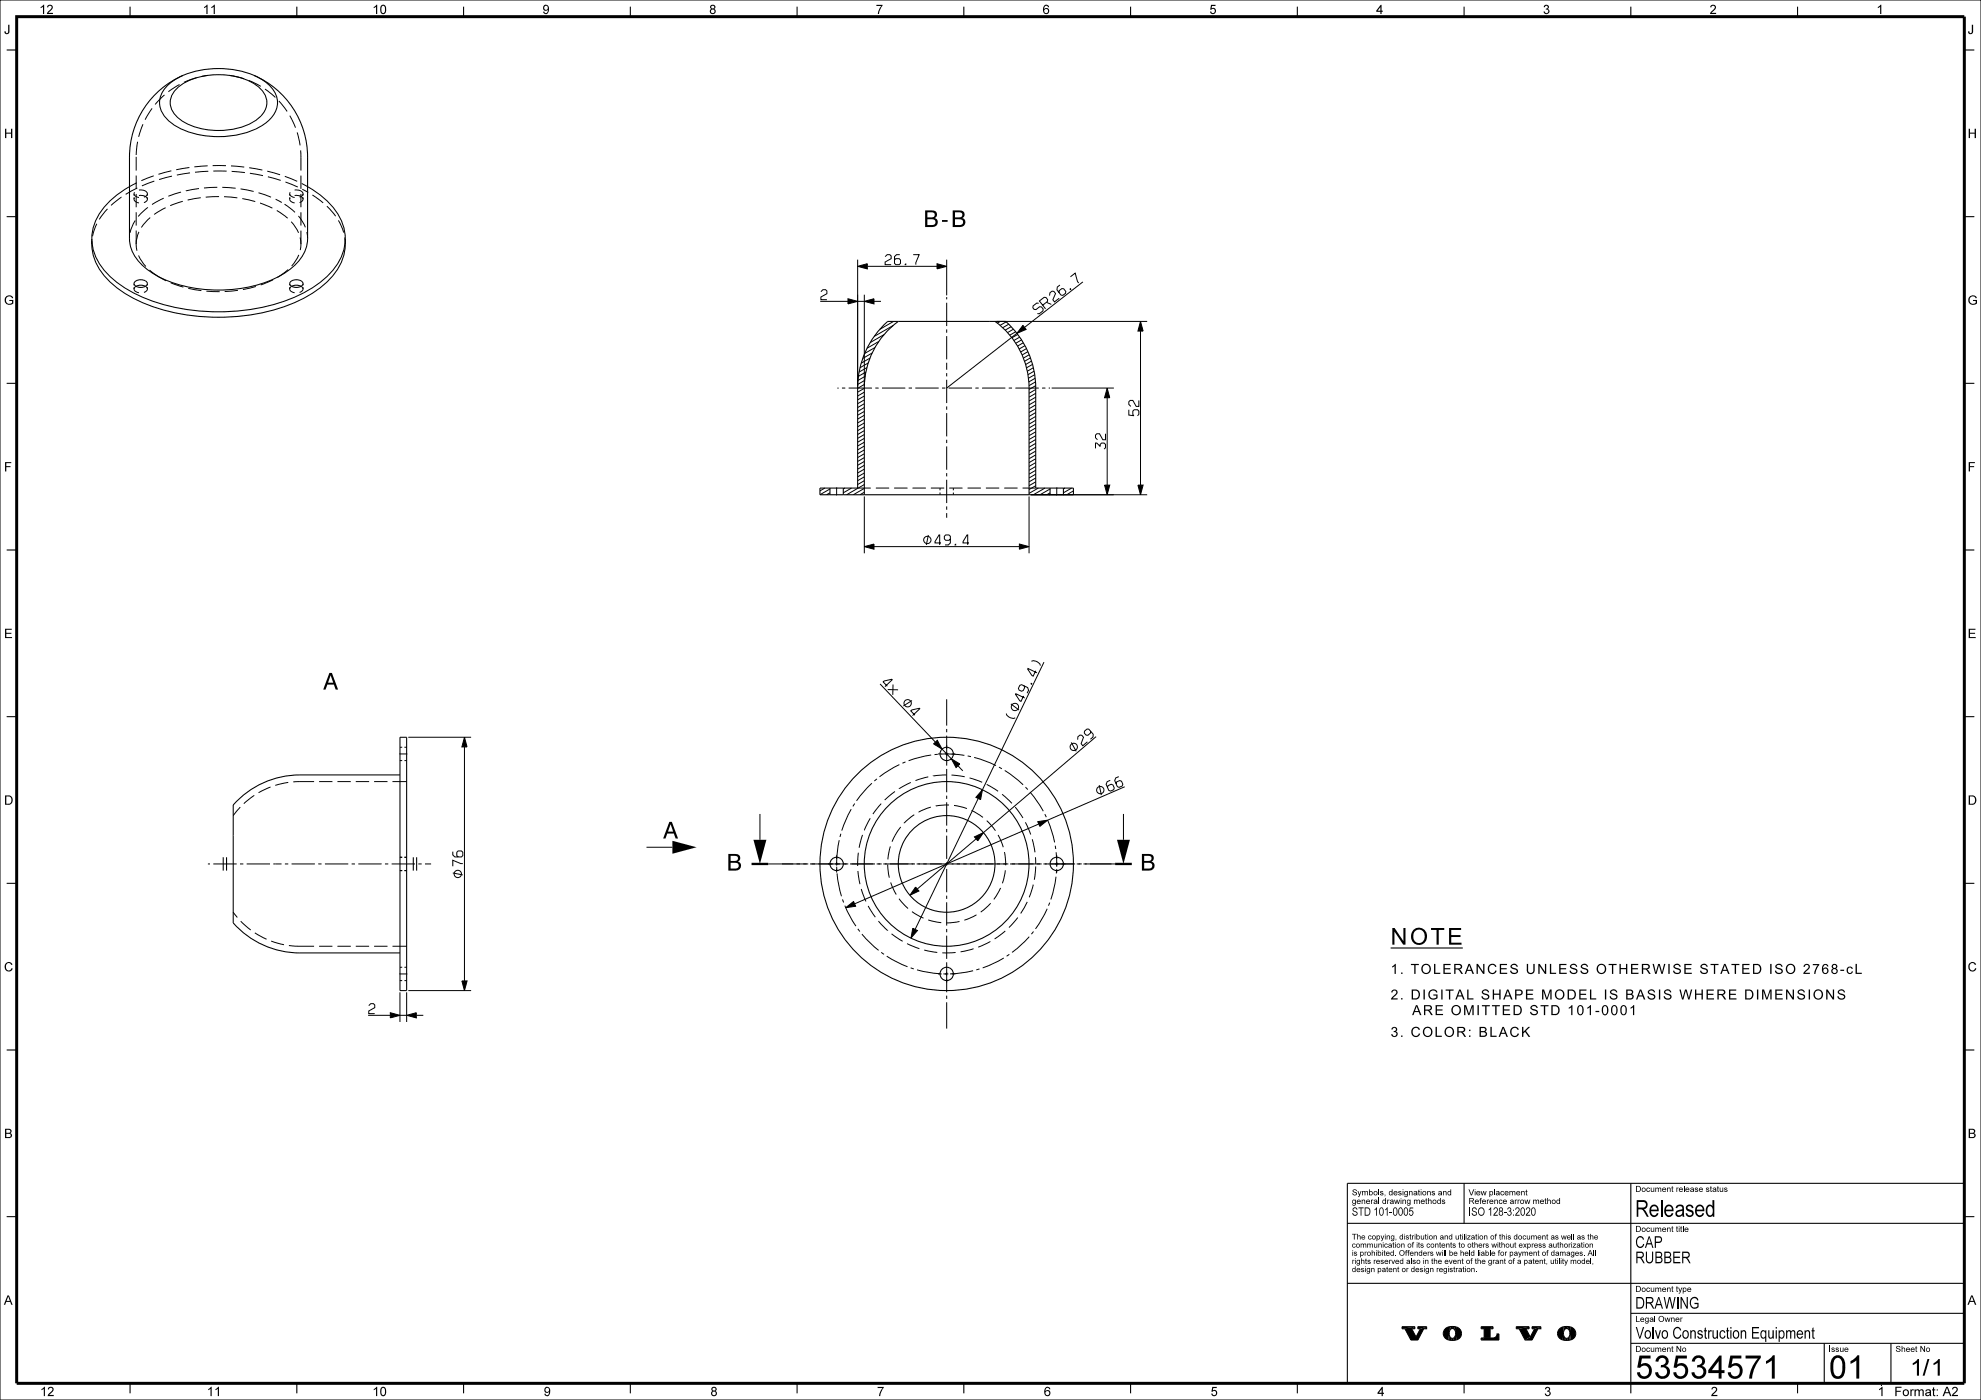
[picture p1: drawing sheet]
<svg xmlns="http://www.w3.org/2000/svg" width="594mm" height="420mm" viewBox="0 0 594 420" stroke-linecap="round" stroke-linejoin="round" font-family="sans-serif">
<g fill="#000">
<path d="M257.2 79.9l2.9-.8v1.6zM254.3 89.6l2.9 .8-2.9 .8zM259.2 90.4l2.9-.8v1.6zM281 79.1l2.9 .8-2.9 .8zM306.7 97.6l1 1.2-2.8 1.2zM342 96.4l.8 2.9h-1.6zM332 116.4l.8 2.9h-1.6zM331.2 145.5h1.6l-.8 2.9zM341.2 145.5h1.6l-.8 2.9zM259.2 164l2.9-.8v1.6zM305.7 163.2l2.9 .8-2.9 .8zM139.3 221.2l.7 2.9h-1.5z"/>
<path d="M279.9 223.2l1.2-1.1 1.4 2.6zM285.2 227.6l2.6 1.6-1.1 1.1zM294.6 236.9l-.6 3-1.4-.7zM201.6 252.2l7.3 2-7.3 1.9zM225.9 251.9h3.9l-1.9 7.3zM292.2 251.1l2.7-1.3-1.7 2.4zM311.2 246.5l2.9-.4-2.3 1.8zM334.9 251.9h3.9l-1.9 7.3zM253.6 272.3l2.3-1.9 .7 1.5zM273.7 278.5l1.4 .7-2 2.2zM274.5 266.1l1 1.2-2.7 1.3zM138.5 294.3h1.5l-.7 2.9z"/>
<path d="M117 303.8l2.9 .8-2.9 .8zM121.9 304.6l2.9-.8v1.6zM423.3 398.6l1-.6v.6zM420.4 398h3.9l-3.9 .6zM434.5 398l.1 1.8zM446.8 398.6l.9-.6v.6zM468.8 398v1.8zM444.1 401.4h.9l-.9 .6zM448.9 400.2h.6z"/>
<path d="M420.4 398.6l3.9-.6-1 .6 1.3 2.5 1.3-2.5 1.9-.6v.6h-.9l-1.7 3.4h-2.1l-1.8-3.4z" fill-rule="evenodd"/>
<path d="M425.1 398h2.7l-1.9 .6h-.8z" fill-rule="evenodd"/>
<path d="M434.5 398h.4l.1 .8-.4 .7z" fill-rule="evenodd"/>
<path d="M434.9 398l.9-.1-.3 .7-.5 .2z" fill-rule="evenodd"/>
<path d="M435.8 397.9l.4 .1-.1 .9-.6-.3z" fill-rule="evenodd"/>
<path d="M436.2 398l.5 .1-.3 1.6-.3-.8z" fill-rule="evenodd"/>
<path d="M436.7 398.1a2 2 0 0 1 1.5 1.9 2 2 0 0 1-1.5 2l-.3-2.3z" fill-rule="evenodd"/>
<path d="M454.6 398h3.9l-3 .6h-.9z" fill-rule="evenodd"/>
<path d="M455.5 398.6l3-.6v.6h-.9l1.3 2.5-1.6 .9z" fill-rule="evenodd"/>
<path d="M459.4 398h2.6l-1.9 .6h-.7z" fill-rule="evenodd"/>
<path d="M460.1 398.6l1.9-.6v.6h-.9l-1.7 3.4h-2.1l1.6-.9z" fill-rule="evenodd"/>
<path d="M468.8 398h.4l.1 .8-.5 .7z" fill-rule="evenodd"/>
<path d="M469.2 398l.9-.1-.3 .7-.5 .2z" fill-rule="evenodd"/>
<path d="M470.1 397.9l.4 .1-.2 .9-.5-.3z" fill-rule="evenodd"/>
<path d="M470.5 398l.4 .1-.2 1.6-.4-.8z" fill-rule="evenodd"/>
<path d="M470.9 398.1a2 2 0 0 1 1.6 1.9 2 2 0 0 1-1.5 2l-.3-2.3z" fill-rule="evenodd"/>
<path d="M433.4 398.6l1.1-.6v2.1l-.2 1.9a1.97 1.97 0 0 1-.9-3.4z" fill-rule="evenodd"/>
<path d="M434.5 400.1l.3 2-.5-.1z" fill-rule="evenodd"/>
<path d="M434.7 400.9l.6 1.2h-.5z" fill-rule="evenodd"/>
<path d="M435 401.3l.9 .1-.1 .7h-.5z" fill-rule="evenodd"/>
<path d="M436.3 400.8v1.3h-.5l.1-.7z" fill-rule="evenodd"/>
<path d="M436.4 400l.3 2-.4 .1z" fill-rule="evenodd"/>
<path d="M444.1 398h3.6l-.9 .6v2.8h-1.8v-2.8h-.9z" fill-rule="evenodd"/>
<path d="M444.1 402l.9-.6h2.7a1.15 1.15 0 0 0 1.2-1.2h.6v1.8z" fill-rule="evenodd"/>
<path d="M467.7 398.6l1.1-.6v2.1l-.3 1.9a1.98 1.98 0 0 1-.8-3.4z" fill-rule="evenodd"/>
<path d="M468.8 400.1l.2 2-.5-.1z" fill-rule="evenodd"/>
<path d="M469 400.9l.5 1.2h-.5z" fill-rule="evenodd"/>
<path d="M469.3 401.3l.8 .1-.1 .7h-.5z" fill-rule="evenodd"/>
<path d="M470.6 400.8l-.1 1.3h-.5l.1-.7z" fill-rule="evenodd"/>
<path d="M470.7 400l.3 2-.5 .1z" fill-rule="evenodd"/>
</g>
<g fill="none" stroke="#000" stroke-width=".3">
<path d="M0 0h594v420h-594zM42.9 37.3l-1.3 3.8M45.6 32.5l-2.1 3.4M49.3 28.5l-2.8 2.8M53.8 25.4l-3.3 2.1M58.9 23.3l-3.7 1.4M62.4 22.6l-2 .4M68.7 22.6l4.5 1M74.6 24.1l3.6 1.8M79.5 26.7l3.1 2.5M83.6 30.3l2.5 3.1M86.9 34.7l1.7 3.6"/>
<path d="M89.1 39.7l.9 3.9M36.4 59.1l-3.1 2.5M40.2 59.8l.4 .7 1.1 .4M40.2 58.1l.4 .7 1.1 .4M40.2 58.1v.6M40.2 59.2v.6M40.4 59.3l-.2 .5M40.4 57.7l-.2 .4M40.8 47v4.2M40.8 52.7v4M40.8 58.2v4M41 54.8l-2.2 1.2"/>
<path d="M41.2 56.4l-3.5 1.9M41.3 42.5l-.5 4M41.7 58.7a1.91 1.91 0 0 1 2.5 1.1l-.3 .6-.7 .4M41.7 57a1.91 1.91 0 0 1 2.5 1.2l-.3 .6-.7 .3M44.2 58.1v.6M44.2 59.2v.6M46.1 52.8l-3.7 1.4M46.3 54.3l-3.7 1.5M49.1 59.5l-3.5 1.9M51.4 51.2l-3.9 1.1M51.6 52.8l-3.9 1.1M54.3 57.6l-3.8 1.3"/>
<path d="M56.8 50.3l-4 .6M57 51.9l-4 .6M59.7 56.6l-4 .7M60.2 59.3l-3.9 .7M62.3 49.7l-4 .4M62.5 51.4l-4 .3M63.8 49.7h4M64 51.3h4M65.2 56.2l-4 .2M65.7 59l-4 .2M66.7 56.2l3.9 .3M67.2 59l4 .4"/>
<path d="M69.3 49.8l3.9 .3M69.5 51.4l3.9 .4M72.1 56.7l4 .7M72.6 59.6l3.9 .9M74.7 50.3l4 .7M74.9 52l4 .7M77.5 57.8l3.8 1.4M80.1 51.4l3.9 1M80.3 53l3.9 1.1M82.6 59.8l1.9 .9M85.4 52.9l3.7 1.5M85.6 54.6l3.7 1.5"/>
<path d="M86.9 59.8l.4 .7 1 .4M86.9 58.1l.4 .7 1 .4M86.9 58.1v.6M86.9 59.2v.6M87 59.3l-.1 .5M87 57.7l-.1 .4M88.3 58.7a1.91 1.91 0 0 1 2.6 1.1l-.4 .6-.7 .4M88.3 57a1.91 1.91 0 0 1 2.6 1.2l-.4 .6-.7 .3M90.1 45.1l.1 6.1M90.2 52.7v4M90.2 58.2v4M90.5 55.1l1.7 .9"/>
<path d="M90.6 56.8l1.8 .9M90.9 58.1v.6M90.9 59.2v.6M92.4 57.7h.1M93.7 58.5l3.2 2.4M27.6 72.4l-.1 .8M29 67.1l-1.3 3.8M32.2 62.7l-2.4 3.1M38.8 71.3v.3M40.6 66.2l-1 1.8-.6 1.8M40.8 63.7v4M40.8 69.2v4"/>
<path d="M41.5 76.6l1 1.8 1.2 1.6M41.7 69.6l-.8 3 .2 2.6M44.4 62.2l-3 2.7M45 65.3l-2.6 2.9M49.7 62.3l-3.5 2M54.8 60.4l-3.8 1.3M78 60.9l3.7 1.5M83 63.2l3.2 2.3M85.3 61.2l3.2 2.5M87.3 66.5l1.3 1.6 .9 1.7M89.5 64.8l1.2 1.7 .9 1.7M89.6 76.5l-.9 1.7-1.3 1.6"/>
<path d="M90 71.3l.2 1.9M90.2 73.2l-.2 1.8M90.2 63.7v4M90.2 69.2v4M92 69.6l.2 2M98 61.9l2.7 3M101.5 66.1l1.6 3.7M103.4 71.2l.1 2M257.2 79.9l2.9-.8v1.6zM257.2 77.9v38M260.1 79.9h20.9M265.4 77l.6-.6h.8l.4 .4v.8l-1.8 1v.8h1.8"/>
<path d="M269.8 76.4h-1l-.6 .6v2l.4 .4h1l.4-.4v-1l-.4-.4h-1l-.4 .4M271.4 79.2l.2 .2zM273.8 76.4h1.8l-1 2.4v.6M281 79.1l2.9 .8-2.9 .8zM283.9 77.9v10.7M40.2 86.7l.4 .7 1.1 .4M40.2 85.1v.5M40.2 86.2v.5M40.8 85.9l-.6 .8M43.6 85.9a.95 .95 0 0 1 .6 1.1 .95 .95 0 0 1-1 .7M44.2 85.1v.5M44.2 86.2v.5"/>
<path d="M44.8 81l2.1 1.6 2.9 1.7M51.2 84.9l3.8 1.2M56.4 86.5l4 .7M61.9 87.3l4 .2M71.4 87.1l-4 .4M76.7 85.9l-3.9 1M81.8 83.9l-3.6 1.6M86.4 80.9l-3.2 2.3M86.9 86.7l.4 .7 1 .4M86.9 85.1v.5M86.9 86.2v.5M87.5 85.9l-.6 .8"/>
<path d="M90.3 85.9a.95 .95 0 0 1 .5 1.1 .95 .95 0 0 1-1 .7M90.9 85.1v.5M90.9 86.2v.5M245.9 90.4h8.4M246.1 87.5l.6-.6h.8l.4 .4v.8l-1.8 1v.8h1.8M254.3 89.6l2.9 .8-2.9 .8zM257.2 90.4h2M259.2 90.4l2.9-.8v1.6zM259.2 88.4v27.5M262.1 90.4h2.1M267.8 97.6l-5.7 3.3M267.9 96.4l-4.1 2.4"/>
<path d="M283.9 89.1v.7M283.9 90.8v7M283.9 98.8v1M298.9 96.4h45.1M299.9 96.4l-.9 .5M301.7 96.6l-1.8 1M302.5 97.3l-1.8 1M303.2 98l-1.8 1M303.9 98.8l-1.8 1M304.5 99.5l-1.7 1M306.7 97.6l1 1.2-2.8 1.2zM311.4 91l-.5-.1-1.1 .9-.1 .5 .4 .5 .5 .1 1.1-.9 .6 .1 .5 .6-.1 .6-1.1 .8h-.5"/>
<path d="M312.6 91.6l1.5-1.1v-.6l-.5-.6-.5-.1-1.4 1.1 1.8 2.4M313.8 90.7l1.4 .6M314.7 88.7l.1-.9 .7-.5 .5 .1 .5 .6-.8 1.9 .5 .7 1.4-1.1M317.8 85.5l-.8 .6-.1 .9 1.3 1.5 .5 .1 .8-.6 .1-.6-.6-.8h-.6l-.8 .6-.1 .5M320.8 86.7l.3 .1zM321 83l1.4-1.1 .7 2.5 .3 .5M324.7 84.6l-17.5 13.6M342 99.3v46.2M342 96.4l.8 2.9h-1.6zM251.1 116.4h.4M252.5 116.4h1M254.5 116.4h7"/>
<path d="M259.2 120l-2 1.1M259.2 118.8l-2 1.2M259.2 117.7l-2 1.1M259.2 116.5l-2 1.2M259.2 115.3l-2 1.2M259.3 114.1l-2.1 1.2M259.4 112.9l-2.1 1.2M259.6 111.6l-2.2 1.3M259.9 110.3l-2.3 1.3M260.3 108.9l-2.4 1.4M260.9 107.4l-2.7 1.6M261.5 105.9l-2.8 1.6"/>
<path d="M262.4 104.3l-3.1 1.7M262.5 116.4h1M263.5 102.4l-3.5 2.1M264.5 116.4h7M265.1 100.4l-4.2 2.4M272.5 116.4h1M274.5 116.4h7M282.5 116.4h1M283.9 100.8v7M283.9 108.8v2.1M283.9 111.9v1M283.9 113.9v7"/>
<path d="M284.5 116.4h7M292.5 116.4h1M294.5 116.4h7M302.5 116.4h1M304.5 116.4h7M304.9 100l-21 16.4M305.2 100.3l-1.8 1M305.8 101.1l-1.8 1M306.3 102l-1.7 1M306.8 102.8l-1.7 1M307.3 103.7l-1.7 1M307.8 104.6l-1.7 1"/>
<path d="M308.2 105.5l-1.7 1M308.6 106.4l-1.7 1M309 107.4l-1.8 1M309.3 108.3l-1.8 1.1M309.6 109.3l-1.8 1.1M309.9 110.3l-1.9 1.1M310.1 111.4l-1.9 1M310.3 112.4l-1.9 1.1M310.4 113.5l-1.9 1.1M310.5 114.6l-1.9 1.1M310.6 115.7l-2 1.1M310.6 119.2l-2 1.1"/>
<path d="M310.6 118l-2 1.2M310.6 116.8l-2 1.2M312.5 116.4h1M314.5 116.4h.3M315.3 116.4h18.7M332 119.3v26.2M332 116.4l.8 2.9h-1.6zM259.2 139.6l-2 1.1M259.2 138.4l-2 1.2M259.2 137.3l-2 1.1M259.2 136.1l-2 1.2M259.2 135l-2 1.1"/>
<path d="M259.2 133.8l-2 1.2M259.2 132.7l-2 1.1M259.2 131.5l-2 1.2M259.2 130.4l-2 1.1M259.2 129.2l-2 1.2M259.2 128l-2 1.2M259.2 126.9l-2 1.1M259.2 125.7l-2 1.2M259.2 124.6l-2 1.1M259.2 123.4l-2 1.2M259.2 122.3l-2 1.1M259.2 121.1l-2 1.2"/>
<path d="M283.9 121.9v1M283.9 123.9v7M283.9 131.9v1M283.9 133.9v7M310.6 139.9l-2 1.2M310.6 138.8l-2 1.1M310.6 137.6l-2 1.2M310.6 136.5l-2 1.1M310.6 135.3l-2 1.2M310.6 134.2l-2 1.1M310.6 133l-2 1.2M310.6 131.9l-2 1.1"/>
<path d="M310.6 130.7l-2 1.2M310.6 129.5l-2 1.2M310.6 128.4l-2 1.1M310.6 127.2l-2 1.2M310.6 126.1l-2 1.1M310.6 124.9l-2 1.2M310.6 123.8l-2 1.1M310.6 122.6l-2 1.2M310.6 121.5l-2 1.1M310.6 120.3l-2 1.2M328.5 134.5v-1.6h.4l1 1v-.6l.4-.4h.8l.4 .4v1l-.4 .4M331.5 130.1v1.8h-.8l-1-1.8h-.8l-.4 .4v.8l.6 .6"/>
<path d="M338.5 122.9v1.6l1.5 .2-.3-.4v-1l.4-.4h1l.4 .4v1l-.4 .4M341.5 120.1v1.8h-.8l-1-1.8h-.8l-.4 .4v.8l.6 .6M247.3 146.4l-1.4 .9M248.9 147.8l-1 .6M248.9 146.7l-3 1.7M250.9 146.2v2.4M253.3 146.4l-.4 .3M255.3 146.4l-2.4 1.4M257.2 146.4h3.9M259.2 147.7l-1.3 .7M259.2 146.5l-3.3 1.9M259.2 144.2l-2 1.2"/>
<path d="M259.2 143.1l-2 1.1M259.2 141.9l-2 1.2M259.2 140.7l-2 1.2M259.2 145.4l-5.3 3M259.2 148.9v17.1M262.6 146.4h4M268.1 146.4h4M273.6 146.4h4M279.1 146.4h4M281.9 146.4v.7M281.9 147.8v.6M283.9 141.9v1"/>
<path d="M283.9 143.9v7M283.9 151.9v1M283.9 153.9v1.4M284.6 146.4h4M285.9 146.4v.7M285.9 147.8v.6M290.1 146.4h4M295.6 146.4h4M301.1 146.4h4M306.6 146.4h4M308.6 148.9v17.1M309.1 148.4h34.9"/>
<path d="M310.6 145.7l-2 1.2M310.6 144.6l-2 1.1M310.6 143.4l-2 1.2M310.6 142.2l-2 1.2M310.6 141.1l-2 1.1M311.3 146.4l-2.7 1.6M313.3 146.4l-3.4 2M314.9 147.8l-1 .6M314.9 146.7l-3 1.7M316.9 146.2v2.4M319.3 146.4l-.4 .3M321.3 146.4l-2.4 1.4"/>
<path d="M321.9 147.3l-2 1.1M331.2 145.5h1.6l-.8 2.9zM341.2 145.5h1.6l-.8 2.9zM259.2 164l2.9-.8v1.6zM262.1 164h43.6M278.4 160.5l-.6 3M282.2 162.9h-1.8v-.4l1.2-2h.2v3M285 161.7l-.4 .4h-1l-.4-.4v-.8l.4-.4h1l.4 .4v2l-.6 .6h-1M286.4 163.3l.2 .2zM290.6 162.9h-1.8v-.4l1.2-2h.2v3M305.7 163.2l2.9 .8-2.9 .8zM309.3 198.4a2.12 2.12 0 0 1 2.7 1.3"/>
<path d="M313 198.6l-18.4 38.3M263.9 205.2l16.6 17.4M266.1 205.9l-1.3-1.3 .3-.3 2.3-.5 .1 .1-2.2 2.1M266.2 206.9h3.1M267.8 205.4l-.1 3.1M273.5 210.2l-2.6 1.6M274.3 214.6l-1.2-1.3 .3-.3 2.3-.5 .1 .1-2.2 2.1M283.9 209.8v7.9M283.9 218.7v1M301.7 214.1a2.12 2.12 0 0 0 2.7 1.3M303.1 211.2l2.5 1.8M306.9 208.8l-.8 1.6-.3-.2-1.3-1.9 .1-.2 2.7 1.3"/>
<path d="M307.1 205.7l.1 .6-.4 .9-.5 .2-.7-.4-.2-.5 .4-.9 .5-.2 1.8 .9 .3 .8-.4 .9M309.2 205l.1 .3zM310.6 201.2l-.8 1.6-.4-.1-1.3-2 .1-.2 2.7 1.3M327 219.4v.5l-.8 .7-.6-.1-.5-.6 .1-.5 .7-.7 .6 .1 1.3 1.5-.1 .8-.7 .7M76.2 238.6l-3.1 2.5M81.1 236.1l-3.6 1.7M86.4 234.7l-3.9 .9M94.2 234.5l-6.3 .1M95.7 234.5h4M101.2 234.5h4M106.7 234.5h4M112.2 234.5h4"/>
<path d="M117.7 234.5h4.2M119.7 226.2h2.4M119.9 228.2h.7M119.9 224.2h.7M121.3 228.2h.6M121.3 224.2h.6M122.4 221.2h18.9M139.3 221.2l.7 2.9h-1.5zM139.3 224.1v70.2M261.4 235l-2.4 2.5-2.2 2.7M262.9 233.7l-.7 .6M268.3 237.5l-3 2.5"/>
<path d="M269.7 229.4l-3.1 1.7-2.9 1.9M271.5 228.6l-.9 .4M273.1 234.7l-3.5 1.9M278.3 233.1l-3.8 1.1M279.2 226.5l-3.4 .7-3.4 1M279.9 223.2l1.2-1.1 1.4 2.6zM281.2 226.3l-1 .1M281.3 226.2h1.1M282.2 226.2h3.5l3.5 .4M282.5 224.7l2.7 2.9M283.4 226.2h1M283.8 232.5l-4 .3"/>
<path d="M283.9 220.7v9M283.9 230.7v7M283.9 238.7v1M285.2 227.6l2.6 1.6-1.1 1.1zM285.3 232.5l4 .5M285.4 226.2h1.1M287.2 229.7l1.5 1.6M290.2 226.8l.9 .2M290.7 233.4l3.8 1.3M292.1 227.2l3.3 1.1 3.3 1.4M293.3 239.5l-18.9 39.3M294.6 236.9l-.6 3-1.4-.7z"/>
<path d="M295.9 235.3l3.4 2.1M299.5 230.1l.9 .5M300.5 238.3l2.9 2.7M301.3 231.1l2.8 2 2.7 2.3M307.5 236.1l.7 .8M308.8 237.6l2.2 2.8 1.8 3M321.2 222.7l1.5 2.7M323.1 221.9l.1-.9 .6-.5 .6 .1 .5 .6-.7 1.9 .5 .6 1.4-1.2M328.7 221l-33.8 28.8M329.6 235.5l.6 3M332.9 234.1l-.9 .4-.3 .8 .8 1.8 .5 .2 .9-.4 .2-.5-.4-.9-.5-.2-.9 .4-.2 .5M335.5 233l-.9 .4-.4 .8 .8 1.8 .6 .2 .9-.4 .2-.5-.4-.9-.5-.2-1 .4-.2 .5"/>
<path d="M337.2 236l-23.1 10.1 1.3 3.2 .8 3.4M62.3 259.2h.7M64 259.2h7M72 259.2h1M72 242.1l-2.1 2.6M74 259.2h7M84.4 259.2h-2.4M85.4 259.2h1M87.4 259.2h7M95.4 259.2h1M97.4 259.2h7M105.4 259.2h1"/>
<path d="M107.4 259.2h7M115.4 259.2h1M117.4 259.2h7M119.9 257.2h.7M121.3 257.2h.6M125.4 259.2h1M127.4 259.2h1.9M135.8 255.5v1l.6 .6h2l.4-.4v-1l-.4-.4h-1l-.4 .4v1l.4 .4M138.8 259.1h-.6l-2.4-1v1.8M193.9 254.2h7.7M208.9 254.2h.1M227.9 244.2v7.7"/>
<path d="M230.4 259.2h12M242.9 259.2h11.5M250.9 256.6v1.1M250.9 258.7v1M251.6 252.1l-.5 3.4-.2 3.5M252.1 250.1l-.2 1M254.9 259.2h7.5M255.2 242.8l-1.6 3.2-1.2 3.2M256.3 241.1l-.6 .8M257.4 255.8l-.2 4M258.6 250.5l-1 3.8M260.9 245.5l-1.7 3.6"/>
<path d="M262.9 259.2h1.5M264.2 241.1l-2.5 3.1M264.9 259.2h9.5M266.2 259.3l.5 4M267 253.9l-.8 3.9M270.1 248.1l-1.4 2-1.2 2.4M274.1 244.4l-3 2.6M274.9 259.2h27.5M279.1 242.1l-3.7 1.5M283.9 240.7v7M283.9 248.7v1M283.9 250.7v7"/>
<path d="M283.9 258.7v1M284.6 241.5l-4 .3M286.1 241.6l3.8 1M291.3 243.1l3.4 2.1M292.2 251.1l2.7-1.3-1.7 2.4zM292.7 251.7l-17.7 15M295.9 246.2l2.6 3M299.3 250.5l1.5 3.7M301.2 255.6l.3 4M302.9 259.2h9.5M304.4 242.1l2.3 3.3M307.5 246.7l1.6 3.7"/>
<path d="M309.5 251.8l.8 3.9M310.5 257.2l.1 2M310.6 259.9l-.5 4M310.6 259.2h.1M311.2 246.5l2.9-.4-2.3 1.8zM311.5 247.2l-55.3 24M312.9 259.2h9.5M313.3 244.2l.4 .9M316.4 253.7l.2 1M316.7 255.7l.2 4.3M316.9 256.6v1.1M316.9 258.7v1"/>
<path d="M322.9 259.2h1.5M324.9 259.2h9.5M336.9 244.2v7.7M69.9 273.7l1.3 1.5M72.2 276.4l3 2.6M76.4 279.9l3.5 1.9M119.9 261.2h.7M121.3 261.2h.6M135.8 261.9l3 .6M250.9 260.7v1.1M250.9 260v1M251 262l.5 3.6 .8 3.3"/>
<path d="M252.6 269.8l.4 1M253.3 271.7l1.5 3.1 1.8 3M253.6 272.3l2.3-1.9 .7 1.5zM257.2 278.7l.6 .8M257.2 261.3l.7 3.9M258.2 266.7l1.5 3.7M260.3 271.8l2.2 3.4M263.4 276.3l2.8 2.9M267.1 264.7l1.6 3.7M269.6 269.6l2.7 2.9M273.5 273.5l3.4 2M273.7 278.5l1.4 .7-2 2.2z"/>
<path d="M274.5 266.1l1 1.2-2.7 1.3zM278.3 276l3.9 .8M283.9 260.7v7M283.9 268.7v1M283.9 270.7v7M283.9 278.7v1M287.7 276.4l-4 .5M292.8 274.4l-3.6 1.7M297 271l-2.9 2.6M300 266.4l-2 3.4M301.4 279.3l-3.2 2.4M301.4 261.1l-.8 3.9"/>
<path d="M305.2 275.3l-2.7 3M308 270.6l-2 3.4M309.8 265.4l-1.2 3.8M309.9 279.5l-.6 .7M314 272.6l-1.6 3.1-1.9 3M314.8 270.8l-.4 .9M316.6 263l-.6 3.5-.9 3.3M316.8 261l-.1 1M316.9 260.7v1.1M81.3 282.3l3.9 1.1M86.6 283.7l7.6 .2M95.7 283.9h4"/>
<path d="M101.2 283.9h4M106.7 283.9h4M112.2 283.9h4M117.7 283.9h4.2M119.7 292.2h2.4M119.9 294.2h.7M119.9 290.2h.7M119.9 297.7v8.9M121.3 294.2h.6M121.3 290.2h.6M121.9 297.7v8.9M122.4 297.2h18.9"/>
<path d="M138.5 294.3h1.5l-.7 2.9zM258.4 280.2l2.5 2.7 2.6 2.2M264.2 285.7l.9 .6M265.9 286.9l3 1.7 3.2 1.4M267.3 280.2l3.4 2.2M272 283.1l3.7 1.5M273.1 290.4l.9 .3M275 291l3.4 .7 3.5 .4M277.1 285l3.9 .7M281.3 292.2h1.1M282.9 292.2h1M283.4 292.2h1"/>
<path d="M283.9 280.7v7M283.9 288.7v9M283.9 298.7v1M285.4 292.2h1.1M286.5 285.7l-4 .1M291.8 291.2l-3.5 .7-3.4 .3M291.9 284.6l-3.9 1M293.7 290.7l-1 .3M297 282.5l-3.7 1.6M301 287.4l-3.1 1.7-3.2 1.3M302.7 286.3l-.9 .6M308.6 281l-2.4 2.5-2.7 2.2"/>
<path d="M110.4 304.6h6.6M110.6 301.7l.6-.6h.8l.4 .4v.8l-1.8 1v.8h1.8M117 303.8l2.9 .8-2.9 .8zM119.9 304.6h2M121.9 304.6l2.9-.8v1.6zM124.8 304.6h2.1M283.9 300.7v7.9M440.7 362.2v2.5M420.4 398h3.9v.6h-1l1.3 2.5 1.3-2.5h-.8v-.6h2.7v.6h-.9l-1.7 3.4h-2.1l-1.8-3.4h-.9zM433.3 398.7a3.3 3.3 0 0 1 4.7 .4 2.17 2.17 0 0 1-.3 2.3 2.17 2.17 0 0 1-2.2 .7 2.16 2.16 0 0 1-2.3-.9 2.16 2.16 0 0 1 .1-2.5zM435 398.8a1.13 1.13 0 0 1 1.3 .2 1.13 1.13 0 0 1 .1 1.3 1 1 0 0 1-1.1 1.2 1 1 0 0 1-.8-1.5zM444.1 398h3.6v.6h-.9v2.8a1.59 1.59 0 0 0 2-.8l.1-.4h.6v1.8h-5.4v-.6h.9v-2.8h-.9z"/>
<path d="M454.6 398h3.9v.6h-.9l1.3 2.5 1.2-2.5h-.7v-.6h2.6v.6h-.9l-1.7 3.4h-2.1l-1.8-3.4h-.9zM467.5 398.7a3.3 3.3 0 0 1 4.8 .4 2.16 2.16 0 0 1-.3 2.3 2.16 2.16 0 0 1-2.2 .7 2.16 2.16 0 0 1-2.3-.9 2.16 2.16 0 0 1 0-2.5zM469.3 398.8a1.13 1.13 0 0 1 1.2 .2 1.13 1.13 0 0 1 .2 1.3 1 1 0 0 1-1.2 1.2 1 1 0 0 1-.7-1.5zM564 415.6h.1M564 415h.1"/>
<circle cx="278.1" cy="162" r="1.1"/>
<circle cx="272.2" cy="211" r="1.1"/>
<circle cx="304.3" cy="212.1" r="1.1"/>
<circle cx="322" cy="224.1" r="1.1"/>
<circle cx="329.9" cy="237" r="1.1"/>
<circle cx="137.3" cy="262.2" r="1.1"/>
</g>
<g fill="#000">
<path d="M2.4 7.4h.4v2.4a.76 .76 0 0 1-.9 .5 .76 .76 0 0 1-.6-.9h.4l.2 .5 .5-.2zM12.2 2.1l1-.7v2.8h-.3v-2.2l-.7 .4zM14.4 1.6a.91 .91 0 0 1 1.3 .2 .91 .91 0 0 1-.4 1.3l-.8 .8h1.4v.3h-1.8l.3-.7 .9-.8a.54 .54 0 0 0 0-.9 .54 .54 0 0 0-.8 .2l-.1 .2h-.3zM61.2 2.1l1-.7v2.8h-.3v-2.2l-.7 .4zM63.4 2.1l1-.7v2.8h-.3v-2.2l-.7 .4zM112.1 2.1l1-.7v2.8h-.3v-2.2l-.7 .4zM262.8 1.4h1.8l-.8 1.6-.2 1.2h-.4l.1-.6 1-1.8h-1.5zM363.1 1.4h1.4v.4h-1.1l-.1 .7a.9 .9 0 0 1 1.2 .5 .9 .9 0 0 1-.5 1.2 .9 .9 0 0 1-1.2-.7l.4-.1a.58 .58 0 0 0 .8 .3 .58 .58 0 0 0 .1-.9 .58 .58 0 0 0-.9 .1h-.3zM463.2 1.6a.72 .72 0 0 1 1 0 .72 .72 0 0 1-.1 1.1l.2 .1a.86 .86 0 0 1-.2 1.4 .86 .86 0 0 1-1.3-.7l.4-.1 .3 .5a.56 .56 0 0 0 .7-.2 .56 .56 0 0 0-.1-.7l-.6-.1v-.3l.6-.4-.2-.5h-.3l-.4 .5-.3-.1zM513.1 1.6a.91 .91 0 0 1 1.3 .2 .91 .91 0 0 1-.4 1.3l-.8 .8h1.4v.3h-1.9l.4-.7 .8-.8a.53 .53 0 0 0 0-.9 .53 .53 0 0 0-.8 .4h-.3zM563.1 2.1l1-.7v2.8h-.3v-2.2l-.7 .4zM591.2 7.4h.4v2.4a.76 .76 0 0 1-.9 .5 .76 .76 0 0 1-.6-.9h.4l.2 .5 .5-.2z"/>
<path d="M49.9 25.8l2.6-2.1 2.3-1.2 .2 .2a10.4 10.4 0 0 0-6.9 7.2 7.7 7.7 0 0 0 3.9 7.3 21.4 21.4 0 0 0 8.6 3.2l-.1 .3a17.4 17.4 0 0 1-11.6-6.2 6.7 6.7 0 0 1 1-8.7zM68.7 22.5a14.3 14.3 0 0 1 10.8 5.6 5.6 5.6 0 0 1-1.6 7.3 20.4 20.4 0 0 1-14.8 3.8l-1.7-.2 .1-.3h.6a22.1 22.1 0 0 0 14.6-2.8 5.7 5.7 0 0 0 2.5-7.7 14 14 0 0 0-10.5-5.4zM52.8 26.5a16.5 16.5 0 0 1 9.5-4l.1 .3a14 14 0 0 0-10.5 5.4 5.5 5.5 0 0 0 2.2 7.5l3.2 1.8 4.2 1.2-.1 .3a14.1 14.1 0 0 1-9.8-5.5 5.5 5.5 0 0 1 1.2-7zM62.3 22.5l3.2-.2 3.2 .2v.3l-3.2-.2-3.1 .2zM54.8 22.5a28.7 28.7 0 0 1 21.4 0l-.1 .2a28.5 28.5 0 0 0-21.1 0zM1.5 38.6h.4v1.2h1.4v-1.2h.4v2.8h-.4v-1.3h-1.4v1.3h-.4zM32.2 60.8l3.6-3.1 2.9-1.8 .2 .2a20.6 20.6 0 0 0-11 13l-.2 2.5h-.3a15.4 15.4 0 0 1 4.8-10.8zM76.2 22.5a10.7 10.7 0 0 1 7.1 7.4 8.2 8.2 0 0 1-4.5 7.8 27.7 27.7 0 0 1-18.3 3l.1-.3 .7 .1a27.5 27.5 0 0 0 17.2-3 7.7 7.7 0 0 0 4.3-8.4 10.9 10.9 0 0 0-6.7-6.4zM92.3 55.9l.2 .1-.2 .2-.2-.1zM590.3 38.6h.4v1.2h1.4v-1.2h.4v2.8h-.4v-1.3h-1.4v1.3h-.4zM27.4 73.2h.3a16.6 16.6 0 0 0 7.6 13.1 50.5 50.5 0 0 0 30.2 8.7 52.9 52.9 0 0 0 28.6-7.5 19.1 19.1 0 0 0 9.2-12.6l.1-1.7h.3a16.9 16.9 0 0 1-7.7 13.3 50.7 50.7 0 0 1-30.5 8.8 53.1 53.1 0 0 1-28.8-7.6 19.4 19.4 0 0 1-9.2-12.8zM27.4 71.6h.3a16.6 16.6 0 0 0 7.6 13.1 50.5 50.5 0 0 0 30.2 8.7 52.9 52.9 0 0 0 28.6-7.5 19.1 19.1 0 0 0 9.2-12.7l.1-1.6h.3a16.9 16.9 0 0 1-7.7 13.3 50.7 50.7 0 0 1-30.5 8.8 53.1 53.1 0 0 1-28.8-7.6 19.4 19.4 0 0 1-9.2-12.8z"/>
<path d="M38.7 71.6h.3a12 12 0 0 0 5.6 9.4 37.9 37.9 0 0 0 25.5 5.6 31 31 0 0 0 18.7-7.7 10.6 10.6 0 0 0 3.3-7.3h.3a12.3 12.3 0 0 1-5.7 9.6 38.1 38.1 0 0 1-25.8 5.8 31.2 31.2 0 0 1-18.9-7.9 10.9 10.9 0 0 1-3.3-7.5zM92.5 56a20.8 20.8 0 0 1 10.9 13.1l.3 2.5h-.3a17.3 17.3 0 0 0-8.3-13.6l-2.8-1.8zM1.9 88.9a1.28 1.28 0 0 1 2.1 .5l-.4 .1a1.01 1.01 0 0 0-1.4-.4 1.01 1.01 0 0 0-.4 1.4 1.08 1.08 0 0 0 1.8 .4v-.6h-.8v-.3h1.2v1a1.51 1.51 0 0 1-2.2 .1 1.51 1.51 0 0 1 .1-2.2zM40 85.1h.4a2.2 2.2 0 0 0 3.6 0h.4a2.44 2.44 0 0 1-3.7 .9zM40.7 85.8a3.2 3.2 0 0 1 3 0l-.2 .2a3.1 3.1 0 0 0-2.6 0zM40.3 84.4a3.1 3.1 0 0 1 3.4-.3l-.2 .3a2.76 2.76 0 0 0-3.1 .4v.3h-.4zM43.7 84.1l.7 1h-.4l-.5-.7zM86.7 85.1h.3a2.2 2.2 0 0 0 3.7 0h.3a2.44 2.44 0 0 1-3.7 .9zM87.3 85.8a3.2 3.2 0 0 1 3.1 0l-.2 .2a3.1 3.1 0 0 0-2.6 0zM87 84.4a3.1 3.1 0 0 1 3.4-.3l-.2 .3a2.76 2.76 0 0 0-3.1 .4l-.1 .3h-.3zM90.4 84.1l.6 1h-.3l-.5-.7zM590.7 88.9a1.28 1.28 0 0 1 2.1 .5l-.4 .1a1.06 1.06 0 0 0-1.7-.1 1.06 1.06 0 0 0 .4 1.7h.8l.5-.2v-.6h-.8v-.3h1.2v1a1.51 1.51 0 0 1-2.2 .1 1.51 1.51 0 0 1 .1-2.2z"/>
<path d="M1.5 138.6h1.9v.3h-1.5v.9h1.2v.3h-1.2v1.3h-.4zM590.3 138.6h1.9v.3h-1.5v.9h1.2v.3h-1.2v1.3h-.4zM1.5 188.6h2v.3h-1.6v.9h1.5v.3h-1.5v1h1.7v.3h-2.1zM590.3 188.6h2v.3h-1.6v.9h1.5v.3h-1.5v1h1.7v.3h-2.1zM1.7 289a1.15 1.15 0 0 1 2 .4l-.4 .1a.86 .86 0 0 0-1.2-.5 .86 .86 0 0 0-.3 1.2 .82 .82 0 0 0 .7 1 .82 .82 0 0 0 .9-.8l.4 .1a1.3 1.3 0 0 1-1.8 .8 1.3 1.3 0 0 1-.5-1.8zM590.5 289a1.15 1.15 0 0 1 2 .4l-.4 .1a.86 .86 0 0 0-1.2-.5 .86 .86 0 0 0-.3 1.2 .83 .83 0 0 0 .5 .9 .83 .83 0 0 0 1-.3l.1-.4 .4 .1a1.3 1.3 0 0 1-1.8 .8 1.3 1.3 0 0 1-.5-1.8zM405.6 357a.69 .69 0 0 1 .7-.2 .69 .69 0 0 1 .6 .5h-.3a.33 .33 0 0 0-.4-.3 .33 .33 0 0 0-.2 .5 .63 .63 0 0 1 .7 .3 .63 .63 0 0 1-.1 .8 .74 .74 0 0 1-1.1-.6h.2a.44 .44 0 0 0 .5 .4 .44 .44 0 0 0 .4-.4 .96 .96 0 0 1-1-1zM407 357.3h.3l.3 1 .4-1h.2l-.6 1.6-.3 .2-.1-.2 .3-.3zM408.4 357.3l.2 .2a.41 .41 0 0 1 .4-.2 .41 .41 0 0 1 .4 .2l.4-.2 .3 .1 .1 1.2h-.3v-1l-.2-.1-.3 .2v.9h-.2v-.8l-.3-.3-.2 .2-.1 .9h-.2zM413.3 356.8h.3v1.8h-.3zM413.8 357.5l.6-.2 .4 .4-.5-.2-.2 .2a.51 .51 0 0 1 .6 .3 .51 .51 0 0 1-.2 .6l-.7-.2v-.2l.5 .2 .3-.2-.6-.2zM415.2 358.4h.2l-.2 .6z"/>
<path d="M419.3 357.5l.5-.2 .4 .4-.5-.2-.2 .2a.51 .51 0 0 1 .6 .3 .51 .51 0 0 1-.2 .6l-.6-.2-.1-.2 .6 .2 .3-.2-.6-.2zM422.5 357.3l.2 .2 .7-.1 .1 1.2h-.2v-1l-.2-.1-.3 .2-.1 .9h-.2zM425.3 357l.2-.1v.4h.3v.2h-.3v.8l.3 .3-.4-.1-.1-1h-.1zM428 357.3l.2 .2 .6-.1 .2 1.2h-.2l-.1-1-.2-.1-.3 .2v.9h-.2zM429.3 357.5l.6-.2 .4 .4-.5-.2-.3 .2a.51 .51 0 0 1 .6 .3 .51 .51 0 0 1-.2 .6l-.6-.2-.1-.2 .6 .2 .3-.2-.6-.2zM432.7 357.3l.2 .2 .7-.1 .2 1.2h-.3v-1l-.2-.1-.3 .2-.1 .9h-.2zM440.3 356.8h.3l.6 1.6 .6-1.6h.2l-.7 1.8h-.2zM444 357.3h.2l.3 1 .3-1h.2l.2 1 .3-1h.3l-.4 1.3h-.3l-.2-1-.3 1h-.2zM448 356.8h.3v1.8h-.3zM450.1 357.5l.6-.2 .3 .4-.7-.2a.55 .55 0 0 0 .1 .9l.6-.2a.62 .62 0 0 1-.9 .3 .62 .62 0 0 1 0-1zM452.6 357.3l.2 .2a.41 .41 0 0 1 .4-.2 .41 .41 0 0 1 .4 .2l.4-.2 .3 .1 .1 1.2h-.3v-1l-.2-.1-.3 .2v.9h-.2v-.8l-.3-.3-.2 .2-.1 .9h-.2zM456.1 357.3l.2 .2 .7-.1 .2 1.2h-.3v-1l-.2-.1-.3 .2-.1 .9h-.2z"/>
<path d="M457.5 357l.3-.1v.4h.2v.2h-.2v.8l.2 .3-.4-.1-.1-1h-.1zM493.8 356.5a.55 .55 0 0 1 .5-.2 .55 .55 0 0 1 .4 .4l-.6-.2a.55 .55 0 0 0 .1 .9l.6-.3a.63 .63 0 0 1-1 .4 .63 .63 0 0 1 0-1zM495 356.3h.2v.9l.3 .2 .3-.2v-.9h.2v1.3h-.2v-.2l-.7 .1zM496.4 356.3l.2 .2a.42 .42 0 0 1 .3-.2 .42 .42 0 0 1 .4 .2l.4-.2 .4 .1v1.2h-.2v-1l-.2-.1-.3 .2-.1 .9h-.2v-.9l-.2-.2-.3 .1v1h-.2zM499.9 356.3l.2 .2 .7-.2 .1 1.3h-.2v-1l-.3-.1-.3 .2v.9h-.2zM501.3 356l.2-.2v.5h.2l-.2 .2v.7l.3 .4-.5-.1v-1h-.2zM502.7 356.3l.2 .2 .5-.2-.5 .3v1h-.2zM504.9 355.8h.2v1.8h-.2zM508.2 356.5l.5-.2 .5 .3-.5-.1-.3 .2a.51 .51 0 0 1 .6 .2 .51 .51 0 0 1-.2 .7l-.6-.2v-.2l.5 .2 .3-.2-.6-.3zM511.6 356.5l.5-.2 .4 .3-.5-.1-.2 .2a.51 .51 0 0 1 .6 .2 .51 .51 0 0 1-.2 .7l-.6-.2-.1-.2 .6 .2 .2-.2-.6-.3zM512.9 356l.2-.2v.5h.2l-.2 .2v.7l.3 .4-.5-.1v-1h-.2zM515 356l.2-.2v.5h.2l-.2 .2v.7l.3 .4-.5-.1v-1h-.2z"/>
<path d="M515.6 356.3h.3v.9l.2 .2 .3-.2 .1-.9h.2v1.3h-.2v-.2l-.7 .1zM517 356.5l.5-.2 .4 .3-.4-.1-.3 .2a.51 .51 0 0 1 .6 .2 .51 .51 0 0 1-.2 .7l-.6-.2-.1-.2 .6 .2 .3-.2-.6-.3zM405.6 362.5a.75 .75 0 0 1 .9-.3 .75 .75 0 0 1 .5 .7h-.2a.47 .47 0 0 0-.4-.5 .47 .47 0 0 0-.6 .4 .47 .47 0 0 0 .5 .5l.4 .2a.75 .75 0 0 1 .1 1.2 .75 .75 0 0 1-1.2-.3l-.1-.5 .3 .2a.6 .6 0 0 0 .9 .3l.1-.5-1.1-.6zM405.5 378l.2 .1 .5-.1-.4 .3-.1 .9h-.2zM406 375.7l.5-.2 .4 .3-.5-.1-.2 .2a.48 .48 0 0 1 .6 .2 .48 .48 0 0 1-.2 .7l-.6-.3-.1-.1 .6 .2 .2-.2-.5-.3zM405.4 370.2h1.4v.1h-.6v1.6h-.2v-1.6h-.6zM405.6 373.2l.6-.1 .3 .4-.3-.2a.4 .4 0 0 0-.5 .4 .4 .4 0 0 0 .5 .4l.3-.2a.6 .6 0 0 1-.9 .3 .6 .6 0 0 1 0-1zM407 370.2h.2v.6l.4-.2 .3 .2 .1 1.1h-.2v-.8l-.3-.3-.3 .2v.9h-.2zM407.3 362.2h1.6v.3h-.7v2.2h-.2v-2.2h-.7zM408 373.1l.2 .2 .4-.3 .3 .3 .4-.3 .3 .2 .1 1.1h-.2l-.1-.9-.2-.2-.2 .2-.1 .9h-.2v-.8l-.2-.3-.3 .2v.9h-.2zM408.1 377.5h.2v.6l.4-.2 .4 .3v1h-.2v-.8l-.3-.3-.2 .2-.1 .9h-.2zM408.3 359.9l.2 .2 .7-.2 .1 1.3h-.2v-1l-.2-.1-.4 .2v.9h-.2z"/>
<path d="M409.2 375.5l.2 .2 .4-.2-.4 .3v.9h-.2zM409.5 377.7l.2-.2v.5h.2l-.2 .1v.7l.2 .4-.4-.1v-1h-.2zM410 373.1l.2 .2 .4-.3 .3 .3 .4-.3 .3 .2 .1 1.1h-.3v-.9l-.2-.2-.3 .2v.9h-.2v-.8l-.2-.3-.3 .2v.9h-.2zM410.1 378.1l.5-.2 .3 .4-.4-.2-.2 .2a.48 .48 0 0 1 .5 .3 .48 .48 0 0 1-.1 .6l-.6-.2-.1-.2 .5 .2 .3-.2-.6-.2zM410.4 370.8l.5-.2 .4 .4-.4-.1a.4 .4 0 0 0-.5 .4 .4 .4 0 0 0 .6 .3l.3-.2a.6 .6 0 0 1-.9 .4 .6 .6 0 0 1 0-1zM411.1 359.9l.2 .2 .5-.2-.4 .3-.1 1h-.2zM411.3 375h.2v.7l.4-.2 .4 .2v1h-.2v-.7l-.3-.3-.3 .2v.8h-.2zM411.9 378l.2 .1 .5-.1-.4 .3v.9h-.3zM412 373.1h.2v.9l.2 .1 .3-.1 .1-.9h.2v1.2l-.2-.2-.7 .2zM412.7 362.2h.2v2.5h-.3v-2l-.4 .4zM413.3 373.1l.2 .1 .6-.1 .2 1.2h-.2v-.9l-.3-.2-.3 .2v.9h-.2zM413.3 359.4h.3v1.8h-.3z"/>
<path d="M414 378.1l.5-.2 .4 .4-.5-.2-.2 .2a.48 .48 0 0 1 .6 .3 .48 .48 0 0 1-.2 .6l-.6-.2-.1-.2 .6 .2 .2-.2-.5-.2zM414 370.6h.2l.3 1 .4-1h.2l-.6 1.6-.3 .2-.1-.3 .3-.2zM415 375.2l.2-.1v.4h.2l-.2 .2v.7l.3 .3-.5-.1v-.9h-.2zM415.8 370.6l.2 .2 .6-.1 .2 1.2h-.2l-.1-1-.2-.1-.3 .2v.9h-.2zM415.2 373.2l.6-.1 .3 .4-.3-.2a.4 .4 0 0 0-.5 .4 .4 .4 0 0 0 .5 .4l.3-.2a.6 .6 0 0 1-.9 .3 .6 .6 0 0 1 0-1zM416 359.9l.2 .2 .5-.2-.5 .3v1h-.2zM415.9 362.2h.2v2.5h-.3v-2l-.5 .4zM416.5 378l.2 .1 .5-.1-.4 .3v.9h-.3zM416.7 363.7h.8v.3h-.8zM417.2 378h.2l.3 .9 .4-.9h.2l-.4 1.2h-.3zM417.7 372.8l.2-.2v.5h.2l-.2 .2v.7l.2 .3-.4-.1v-.9h-.2zM418.3 376.5h.2v.2h-.2z"/>
<path d="M418 359.9h.2l.3 1 .3-1h.2l.3 1 .3-1h.2l-.4 1.3h-.2l-.3-1-.2 1h-.3zM418.5 371.6h.2l-.2 .6zM420.2 373.1l.2 .1 .6-.1 .1 1.2h-.2v-.9l-.2-.2-.3 .2v.9h-.2zM420.5 359.9l.3 .2 .6-.2 .2 1.3h-.2l-.1-1-.2-.1-.3 .2v.9h-.3zM421.5 370.8l.5-.2 .4 .4-.4-.2-.3 .2a.48 .48 0 0 1 .6 .3 .48 .48 0 0 1-.2 .6l-.6-.2v-.2l.5 .2 .3-.2-.6-.3zM421.6 375.1l.4-.1-.2 .2 .2 .5h-.3v1h-.2v-1l-.2-.2h.2zM422.3 375.1l.4-.1-.3 .2 .2 .5h-.2v1h-.2v-1l-.2-.2h.2zM422.7 362.3h1.1v.2h-.9l-.1 .7a.79 .79 0 0 1 1 .7 .79 .79 0 0 1-.9 .8l-.4-.6 .2-.1 .2 .4a.5 .5 0 0 0 .7-.5 .5 .5 0 0 0-.9-.3l-.2-.1zM423.1 377.5h.2v1.7h-.2zM422.8 370.3l.2-.1v.4h.2l-.2 .2v.7l.2 .4-.4-.1v-1h-.2zM423.4 370.6l.2 .2 .4-.1-.3 .3-.1 .9h-.2zM423.6 372.6h.4l-.2 .2 .2 .5h-.3v1h-.2v-1l-.2-.2h.2z"/>
<path d="M423.6 378.1l.5-.2 .4 .4-.5-.2-.2 .2a.48 .48 0 0 1 .6 .3 .48 .48 0 0 1-.2 .6l-.6-.2-.1-.2 .6 .2 .2-.2-.6-.2zM424 359.9l.2 .2a.41 .41 0 0 1 .4-.2 .41 .41 0 0 1 .3 .2l.4-.2 .3 .1 .1 1.2h-.2v-1l-.2-.1-.3 .2v.9h-.2v-.8l-.3-.3-.3 .2v.9h-.2zM424.1 375.5l.3 .2 .6-.1 .1 1.1h-.2v-.9l-.2-.1-.3 .2v.8h-.3zM425.3 372.8l.3-.2v.5h.2l-.2 .2v.7l.2 .3-.4-.1-.1-.9h-.1zM426 373.2l.5-.1 .3 .3-.4-.2-.2 .2a.48 .48 0 0 1 .5 .3 .48 .48 0 0 1-.1 .6l-.7-.2v-.2l.5 .2 .3-.1-.6-.3zM426 370.6h.2l.1 .9 .2 .2 .3-.2v-.9h.2v1.3l-.2-.2-.6 .1zM427.3 378l.2 .1 .6-.1 .2 1.2h-.2v-.9l-.3-.2-.3 .2v.9h-.2zM427.4 370.3l.2-.1v.4h.2l-.2 .2v.7l.2 .4-.4-.1v-1h-.2zM427.5 359.6l.3-.2v.5h.2v.2h-.2v.7l.2 .4-.4-.1-.1-1h-.1zM428.1 375.5l.2 .2 .4-.2-.3 .3-.1 .9h-.2zM428.2 359.4h.2v.7l.5-.2 .3 .2v1.1h-.2v-.8l-.2-.3-.3 .2-.1 .9h-.2zM427.9 373.2l.6-.1 .3 .4-.3-.2a.4 .4 0 0 0-.5 .4 .4 .4 0 0 0 .5 .4l.3-.2a.6 .6 0 0 1-.9 .3 .6 .6 0 0 1 0-1z"/>
<path d="M428.9 375.7l.5-.2 .3 .3-.4-.1-.2 .2a.48 .48 0 0 1 .5 .2 .48 .48 0 0 1-.1 .7l-.6-.3-.1-.1 .5 .2 .3-.2-.6-.3zM429.3 377.7l.2-.2v.5h.2l-.2 .1v.7l.3 .4-.5-.1v-1h-.1zM429.9 370.6l.2 .2 .6-.1 .2 1.2h-.3v-1l-.2-.1-.3 .2v.9h-.2zM430 377.5h.2v.6l.4-.2 .3 .3v1h-.2v-.8l-.2-.3-.3 .2v.9h-.2zM430.3 373.1l.2 .1 .7-.1 .1 1.2h-.2v-.9l-.2-.2-.3 .2-.1 .9h-.2zM430.6 375.5h.2l.2 1 .3-1h.2l.3 1 .2-1h.3l-.4 1.2h-.3l-.2-.9-.2 .9h-.3zM431.7 372.8l.2-.2v.5h.2l-.2 .2v.7l.2 .3-.4-.1v-.9h-.2zM432.4 360.1l.5-.2 .4 .3-.5-.1-.2 .2a.51 .51 0 0 1 .6 .3 .51 .51 0 0 1-.2 .6l-.6-.2-.1-.2 .6 .2 .3-.2-.7-.3zM432.9 375h.2v1.7h-.2zM433.2 370.6l.2 .2 .6-.1 .2 1.2h-.3v-1l-.2-.1-.3 .2v.9h-.2zM433.4 375h.3v1.7h-.3zM433.6 373.1l.2 .1 .7-.1 .1 1.2h-.2v-.9l-.2-.2-.3 .2-.1 .9h-.2z"/>
<path d="M434.4 378h.3l.3 .9 .3-.9h.3l-.5 1.2h-.2zM435 372.8l.2-.2v.5h.2l-.2 .2v.7l.2 .3-.4-.1v-.9h-.2zM435.6 373.2l.5-.1 .4 .3-.5-.2-.2 .2a.48 .48 0 0 1 .6 .3 .48 .48 0 0 1-.2 .6l-.6-.2-.1-.2 .6 .2 .2-.1-.6-.3zM437.1 378l.2 .1 .6-.1 .2 1.2h-.3v-.9l-.2-.2-.3 .2v.9h-.2zM436.5 370.6h.2v.9l.2 .2 .3-.2 .1-.9h.2v1.3l-.2-.2-.7 .1zM437.5 372.8l.2-.2v.5h.2l-.2 .2v.7l.2 .3-.4-.1v-.9h-.2zM437.9 375h.2v.7l.5-.2 .3 .2v1h-.2v-.7l-.2-.3-.3 .2-.1 .8h-.2zM437.8 370.3l.2-.1v.4h.2l-.2 .2v.7l.3 .4-.5-.1v-1h-.2zM438.4 377.7l.2-.2v.5h.2l-.2 .1v.7l.3 .4-.5-.1v-1h-.2zM439 370.2h.2v1.7h-.2zM440 370.6h.9l-.7 1.1h.8v.2h-1.1l.7-1.1h-.6zM440.6 375h.2v1.7h-.2z"/>
<path d="M441.2 377.5h.4l-.3 .2 .2 .4h-.2v1.1h-.2v-1.1l-.2-.1h.2zM441.4 362.5a.74 .74 0 0 1 .9-.3 .74 .74 0 0 1 .5 .7h-.2a.48 .48 0 0 0-.4-.5 .48 .48 0 0 0-.6 .4 .48 .48 0 0 0 .5 .5l.4 .2a.75 .75 0 0 1 .1 1.2 .75 .75 0 0 1-1.2-.3l-.1-.5 .3 .2a.59 .59 0 0 0 .9 .3l.1-.5-1.1-.6zM441.5 372.8l.2-.2v.5h.2l-.2 .2v.7l.2 .3-.4-.1v-.9h-.2zM442.1 372.6h.2v.6l.4-.2 .3 .3 .1 1h-.2v-.8l-.3-.3-.3 .2v.9h-.2zM442.4 377.7l.2-.2v.5h.2l-.2 .1v.7l.2 .4-.4-.1v-1h-.2zM442.5 370.3l.2-.1v.4h.2l-.2 .2v.7l.3 .4-.5-.1v-1h-.2zM443 377.5h.2v.6l.5-.2 .3 .3v1h-.2v-.8l-.2-.3-.3 .2-.1 .9h-.2zM443.1 375h.2v1.7h-.2zM443.9 359.4h.4l-.3 .2v.3h.2v.2h-.2v1.1h-.2v-1.1l-.2-.2h.2zM444.7 373.1l.2 .1 .5-.1-.4 .3-.1 .9h-.2zM445 370.6l.2 .2 .6-.1 .2 1.2h-.2l-.1-1-.2-.1-.3 .2v.9h-.2zM445.5 373.2l.5-.1 .4 .3-.5-.2-.2 .2a.48 .48 0 0 1 .6 .3 .48 .48 0 0 1-.2 .6l-.6-.2-.1-.2 .5 .2 .3-.1-.6-.3z"/>
<path d="M445.9 359.9l.1 .2 .5-.2-.4 .3v1h-.2zM446.8 375h.2v1.7h-.2zM447 362.2h.1v2.5h-.2v-2l-.5 .4zM447.2 373.1h.2l.3 .9 .2-.9h.2l.3 .9 .3-.9h.2l-.4 1.2h-.2l-.3-.9-.2 .9h-.3zM447.6 378l.2 .1 .5-.1-.4 .3v.9h-.3zM448.1 359.9l.2 .2 .7-.2 .1 1.3h-.2v-1l-.3-.1-.3 .2v.9h-.2zM448.5 370.2h.4l-.3 .2 .2 .4h-.2v1.1h-.3v-1.1l-.1-.2h.1zM448 362.4a.75 .75 0 0 1 1.1 .2 .75 .75 0 0 1-.3 1l-.7 .8h1v.3h-1.3l1-1.5a.45 .45 0 0 0-.1-.7 .45 .45 0 0 0-.6 .4h-.3zM449.4 375.1l.5-.1-.3 .2 .2 .5h-.3v1h-.2v-1l-.2-.2h.2zM449.7 378l.3 .1 .6-.1 .1 1.2h-.2v-.9l-.2-.2-.3 .2v.9h-.3zM449.6 372.8l.2-.2v.5h.2l-.2 .2v.7l.2 .3-.4-.1v-.9h-.2zM449.7 370.3l.2-.1v.4h.2l-.2 .2v.7l.2 .4-.4-.1v-1h-.2z"/>
<path d="M450.2 372.6h.2v.6l.4-.2 .4 .3v1h-.2v-.8l-.3-.3-.2 .2-.1 .9h-.2zM449.5 360.1l.6-.2 .4 .4-.7-.2a.55 .55 0 0 0 .1 .9l.6-.3a.63 .63 0 0 1-.9 .4 .63 .63 0 0 1-.1-1zM450.3 370.2h.2v.6l.4-.2 .4 .2v1.1h-.2v-.8l-.3-.3-.2 .2-.1 .9h-.2zM450.9 363.7h.8v.3h-.8zM451.3 375.5l.2 .2 .4-.2-.4 .3v.9h-.2zM451.1 377.7l.2-.2v.5h.2l-.2 .1v.7l.2 .4-.4-.1v-1h-.2zM452.2 362.3a.61 .61 0 0 1 1 .6l-.3 .5a.73 .73 0 0 1 .3 .9 .73 .73 0 0 1-1 .3l-.3-.5 .3-.1 .3 .5a.56 .56 0 0 0 .4-.9l-.5-.1v-.3l.5-.3-.2-.4-.8 .3zM452.1 370.8l.5-.2 .4 .4-.5-.2-.2 .2a.48 .48 0 0 1 .6 .3 .48 .48 0 0 1-.2 .6l-.6-.2v-.2l.5 .2 .3-.2-.6-.3zM452.9 373.1h.2v.9l.2 .1 .3-.1v-.9h.2v1.2l-.2-.2-.6 .2zM453.9 377.5h.4l-.3 .2 .2 .4h-.2v1.1h-.2v-1.1l-.2-.1h.2zM454.2 359.9l.2 .2 .5-.2-.4 .3-.1 1h-.2zM454.2 372.8l.2-.2v.5h.2l-.2 .2v.7l.2 .3-.4-.1v-.9h-.2z"/>
<path d="M455.1 359.9l.1 .2 .5-.2-.4 .3v1h-.2zM455.2 375.5h.2l.4 1 .3-1h.2l-.5 1.5-.3 .2-.2-.2 .4-.2zM454.6 362.4a.75 .75 0 0 1 1.1 .2 .75 .75 0 0 1-.4 1l-.6 .8h1v.3h-1.4l1-1.5a.45 .45 0 0 0-.1-.7 .45 .45 0 0 0-.6 .4h-.3zM456.5 375.5l.9 .2 .6-.2 .2 1.2h-.2l-.1-.9-.2-.1-.2 .2-.1 .8h-.2v-.7l-.2-.3-.3 .2v.8h-.2zM456.7 373.1h.3l.2 .4 .4-.4h.2l-.4 .6 .4 .6h-.3l-.3-.4-.3 .4h-.2l.4-.6zM456.7 370.8l.6-.2 .3 .4-.3-.1a.4 .4 0 0 0-.5 .4 .4 .4 0 0 0 .5 .3l.3-.2a.6 .6 0 0 1-.9 .4 .6 .6 0 0 1 0-1zM457.1 359.9h.2l.3 1 .3-1h.2l.3 1 .3-1h.2l-.4 1.3h-.3l-.2-1-.3 1h-.2zM457.8 370.6h.2v.9l.3 .2 .3-.2v-.9h.2v1.3l-.2-.2-.6 .1zM457.7 362.4a.75 .75 0 0 1 1.2 .2 .75 .75 0 0 1-.4 1l-.7 .8h1.1v.3h-1.4l1-1.5a.45 .45 0 0 0-.1-.7 .45 .45 0 0 0-.6 .4h-.3zM459.1 370.6l.2 .2 .4-.2 .3 .2 .4-.2 .3 .1 .1 1.2h-.2v-1l-.2-.1-.3 .2v.9h-.3v-.8l-.2-.3-.2 .2-.1 .9h-.2zM459.3 373.1l.2 .1 .4-.1-.4 .3v.9h-.2zM459.7 359.9l.3 .2a.41 .41 0 0 1 .3-.2 .41 .41 0 0 1 .4 .2l.4-.2 .4 .2v1.1h-.2v-1l-.3-.1-.3 .2v.9h-.2v-.8l-.2-.3-.3 .2v.9h-.3z"/>
<path d="M459.8 375.5l.2 .2 .7-.1 .1 1.1h-.2v-.9l-.2-.1-.3 .2-.1 .8h-.2zM459.7 377.7l.2-.2v.5h.2l-.2 .1v.7l.3 .4-.5-.1v-1h-.2zM461.4 373.2l.5-.1 .4 .3-.5-.2-.2 .2a.48 .48 0 0 1 .5 .3 .48 .48 0 0 1-.1 .6l-.6-.2-.1-.2 .5 .2 .3-.1-.6-.3zM461.2 375.2l.2-.1v.4h.2l-.2 .2v.7l.2 .3-.4-.1v-.9h-.2zM461.7 378l.2 .1 .6-.1 .2 1.2h-.3v-.9l-.2-.2-.3 .2v.9h-.2zM462.4 370.6l.3 .2 .6-.1 .1 1.2h-.2v-1l-.2-.1-.3 .2v.9h-.3zM462.6 373.2l.5-.1 .3 .3-.4-.2-.3 .2a.48 .48 0 0 1 .6 .3 .48 .48 0 0 1-.2 .6l-.6-.2v-.2l.5 .2 .3-.1-.6-.3zM463 377.7l.2-.2v.5h.2l-.2 .1v.7l.3 .4-.5-.1v-1h-.2zM463.7 379h.2l-.2 .5zM463.3 359.6l.2-.2v.5h.2v.2h-.2v.7l.3 .4-.5-.1v-1h-.2zM464 375.1l.4-.1-.3 .2 .2 .5h-.3v1h-.2v-1l-.2-.2h.2zM463.9 359.4h.3v.7l.4-.2 .4 .2v1.1h-.2v-.8l-.3-.3-.3 .2v.9h-.3z"/>
<path d="M463.8 370.3l.2-.1v.4h.2l-.2 .2v.7l.2 .4-.4-.1v-1h-.2zM465 378h.2v.8l.2 .2 .3-.2v-.8h.3v1.2l-.3-.2-.6 .1zM466.4 370.8l.5-.2 .4 .4-.5-.2-.2 .2a.48 .48 0 0 1 .6 .3 .48 .48 0 0 1-.2 .6l-.6-.2-.1-.2 .5 .2 .3-.2-.6-.3zM465.7 373.1h.3v.9l.2 .1 .3-.1v-.9h.2v1.2l-.2-.2-.6 .2zM466.3 377.7l.2-.2v.5h.2l-.2 .1v.7l.3 .4-.5-.1v-1h-.2zM467.5 377.5h.2v1.7h-.2zM467.1 372.8l.2-.2v.5h.2l-.2 .2v.7l.2 .3-.4-.1v-.9h-.2zM467.7 372.6h.2v.6l.5-.2 .3 .3v1h-.2v-.8l-.2-.3-.3 .2-.1 .9h-.2zM467.8 375.5l.9 .2 .6-.2 .1 1.2h-.2v-.9l-.2-.1-.3 .2v.8h-.2v-.7l-.2-.3-.3 .2v.8h-.2zM468.1 370.6h.2l.3 1 .2-1h.2l.3 1 .3-1h.2l-.4 1.3h-.2l-.3-1-.2 1h-.3zM468.5 377.7l.2-.2v.5h.3l-.3 .1v.7l.3 .4-.4-.1-.1-1h-.1zM469 378h.3l.3 .9 .3-.9h.3l-.6 1.5-.3 .2-.2-.2 .4-.3z"/>
<path d="M470.4 373.1l.2 .1 .4-.1-.4 .3v.9h-.2zM471 378l.9 .2 .6-.2 .1 1.2h-.2v-1l-.2-.1-.3 .2v.9h-.2v-.8l-.2-.3-.3 .2v.9h-.2zM471.2 370.2h.3v1.7h-.3zM471.6 373.1h1l-.8 1h.8v.2h-1l.7-1.1-.7 .1zM471.8 370.2h.2v1.7h-.2zM473.7 375.7l.5-.2 .4 .3-.5-.1-.2 .2a.48 .48 0 0 1 .5 .2 .48 .48 0 0 1-.1 .7l-.6-.3-.1-.1 .5 .2 .3-.2-.6-.3zM474.2 370.8l.5-.2 .4 .4-.4-.2-.3 .2a.48 .48 0 0 1 .6 .3 .48 .48 0 0 1-.2 .6l-.6-.2v-.2l.5 .2 .3-.2-.6-.3zM474.2 372.8l.2-.2v.5h.2l-.2 .2v.7l.2 .3-.4-.1v-.9h-.2zM474.9 376.5h.2v.2h-.2zM476.1 370.3l.2-.1v.4h.3l-.3 .2v.7l.3 .4-.4-.1-.1-1h-.1zM476.7 373.1l.2 .1 .6-.1 .1 1.2h-.2v-.9l-.2-.2-.3 .2v.9h-.2zM476.8 370.2h.2v.6l.4-.2 .3 .2 .1 1.1h-.2v-.8l-.3-.3-.3 .2v.9h-.2z"/>
<path d="M476.9 377.5h.3v1.7h-.3zM477.5 379h.2l-.1 .5zM477.8 375h.2v1.7h-.2zM478.3 375h.2v1.7h-.2zM491.1 371.1a1.13 1.13 0 0 1 1.1-.2 1.13 1.13 0 0 1 .8 .9l-.4 .1a.9 .9 0 0 0-1.1-.7 .9 .9 0 0 0-.6 1.2 1.05 1.05 0 0 0 .3 1.3 1.05 1.05 0 0 0 1.3-.1l.2-.5 .3 .1a1.26 1.26 0 0 1-1.5 1.2 1.26 1.26 0 0 1-.9-1.6v-.8zM493.8 368.5a.55 .55 0 0 1 .5-.2 .55 .55 0 0 1 .4 .4l-.6-.2a.55 .55 0 0 0 .1 .9l.6-.3a.63 .63 0 0 1-1 .4 .63 .63 0 0 1 0-1zM493.5 375.5h.4v2.6l.2 .4 .7 .1 .5-.5 .1-2.6h.3v2a1.19 1.19 0 0 1-1.5 1.5l-.6-.8zM495 368.3h.2v.9l.3 .2 .3-.2v-.9h.2v1.3h-.2v-.2l-.7 .1zM496.4 368.3l.2 .2a.41 .41 0 0 1 .3-.2 .41 .41 0 0 1 .4 .2l.4-.2 .3 .1 .1 1.2h-.2v-1l-.2-.1-.3 .2-.1 .9h-.2v-.9l-.2-.2-.3 .1v1h-.2zM498 360h.5v5h-.5zM499.9 368.3l.2 .2 .7-.2 .1 1.3h-.2v-1l-.3-.1-.3 .2v.9h-.2zM501.7 375.5h2.1v.4h-1.7v1.1h1.6v.4h-1.6v1.2h1.8v.4h-2.2z"/>
<path d="M501.3 368l.2-.2v.5h.2l-.2 .2v.7l.3 .4-.5-.1v-1h-.2zM502.7 368l.2-.2v.5h.2v.2h-.2v.7l.3 .4-.5-.1v-1h-.2zM504 368l.2-.2v.5h.2v.2h-.2v.7l.2 .4-.4-.1v-1h-.2zM504.6 367.8h.2v1.8h-.2zM505.7 361.7a1.18 1.18 0 0 1 1.3-.3 1.18 1.18 0 0 1 .8 1l-.5 .1a.6 .6 0 0 0-.7-.8 .6 .6 0 0 0-.4 1 1.29 1.29 0 0 1 1.4 .7 1.29 1.29 0 0 1-.3 1.6 1.22 1.22 0 0 1-1.9-1l.5-.1a.67 .67 0 0 0 .8 .8 .67 .67 0 0 0 .4-1 1.43 1.43 0 0 1-1.4-2zM408.1 380.6l.5-.2 .4 .3-.5-.1-.2 .2a.48 .48 0 0 1 .6 .2 .48 .48 0 0 1-.2 .6l-.6-.2v-.2l.5 .3 .3-.2-.6-.3zM411.2 380.4l.2 .2 .6-.2 .2 1.2h-.3v-.9l-.2-.1-.3 .2v.8h-.2zM415.8 380.1l.2-.1v.4h.2l-.2 .2v.7l.3 .3-.5-.1v-.9h-.2zM417.8 380.4l.2 .2 .6-.2 .2 1.2h-.3v-.9l-.2-.1-.3 .2v.8h-.2zM419.1 380.1l.2-.1v.4h.2l-.2 .2v.7l.3 .3-.5-.1v-.9h-.1zM421.7 380.4l.2 .2 .5-.2-.4 .3v.9h-.3zM425.8 380.6l.5-.2 .4 .3-.5-.1-.2 .2a.48 .48 0 0 1 .6 .2 .48 .48 0 0 1-.2 .6l-.6-.2-.1-.2 .6 .3 .2-.2-.6-.3z"/>
<path d="M428.8 380.4l.2 .2 .7-.2 .1 1.2h-.2v-.9l-.3-.1-.2 .2-.1 .8h-.2zM430.8 380.4l.2 .2 .4-.2-.4 .3v.9h-.2zM434.7 380.6l.5-.2 .4 .3-.5-.1-.2 .2a.48 .48 0 0 1 .6 .2 .48 .48 0 0 1-.2 .6l-.6-.2-.1-.2 .6 .3 .2-.2-.6-.3zM435.9 380.1l.2-.1v.4h.3l-.3 .2v.7l.3 .3-.4-.1-.1-.9h-.1zM436.6 380.4l.2 .2 .4-.2-.4 .3v.9h-.2zM438.7 380.1l.2-.1v.4h.2l-.2 .2v.7l.2 .3-.4-.1v-.9h-.2zM441.2 380.4l.2 .2 .6-.2 .2 1.2h-.3v-.9l-.2-.1-.3 .2v.8h-.2zM442.5 381.4l.3 .2zM490.6 394.8h.2v1.6h.9v.2h-1.1zM493.8 386.4l.6-.1 .3 .4-.6-.2a.55 .55 0 0 0 .1 .9l.6-.3a.62 .62 0 0 1-1 .3 .62 .62 0 0 1 0-1zM495 386.3h.2v.9l.3 .2 .3-.2v-.9h.2v1.3h-.2v-.2l-.7 .1zM496.1 394.8h.2v1.8h-.2z"/>
<path d="M496.4 386.3l.2 .2a.42 .42 0 0 1 .3-.2 .42 .42 0 0 1 .4 .2l.4-.2 .4 .1v1.2h-.2v-1l-.2-.1-.3 .2-.1 .9h-.2v-.9l-.2-.2-.3 .1v1h-.2zM499.1 395.3h.2l.3 1 .3-1h.2l.3 1 .3-1h.2l-.4 1.3h-.2l-.3-1-.2 1h-.3zM498.9 389.1h.3l.6 3 .6-3h.4l.7 3 .6-3h.3l-.7 3.5h-.4l-.7-3.1-.7 3.1h-.3zM499.9 386.3l.2 .2 .7-.2 .1 1.3h-.2v-1l-.3-.1-.3 .2v.9h-.2zM501.1 395.3l.2 .2 .7-.2 .1 1.3h-.2v-1l-.3-.2-.3 .3v.9h-.2zM501.3 386l.2-.2v.5h.2l-.2 .2v.7l.3 .4-.5-.1v-1h-.2zM502.7 386l.2-.2v.5h.2l-.2 .2v.7l.3 .4-.5-.1v-1h-.2zM503.2 386.3h.3l.3 1 .4-1h.2l-.6 1.6-.3 .2-.1-.2 .3-.3zM503.9 395.3l.2 .1 .4-.1-.4 .3v1h-.2zM503.9 389.1h.4l1.5 2.8v-2.8h.3v3.5h-.4l-1.4-2.8v2.8h-.4zM507.2 389.4a1.2 1.2 0 0 1 1.3-.3 1.2 1.2 0 0 1 .8 1l-.4 .1a1.01 1.01 0 0 0-1.3-.7 1.01 1.01 0 0 0-.6 1.3 1.14 1.14 0 0 0 .6 1.3 1.14 1.14 0 0 0 1.4-.2v-.7h-.9v-.4h1.2v1.3a1.6 1.6 0 0 1-2.1 .2 1.6 1.6 0 0 1-.4-2.1zM12.4 416.7l1.1-.7v2.8h-.4v-2.2l-.7 .5z"/>
<path d="M14.6 416.2a.91 .91 0 0 1 1.4 .2 .91 .91 0 0 1-.4 1.3l-.9 .8h1.4v.3h-1.8l.3-.7 .9-.8a.54 .54 0 0 0 0-.9 .54 .54 0 0 0-.8 .4h-.4zM62.4 416.7l1.1-.7v2.8h-.4v-2.2l-.7 .5zM64.6 416.7l1.1-.7v2.8h-.4v-2.2l-.7 .5zM112.1 416.7l1-.7v2.8h-.3v-2.2l-.7 .5zM263.2 416.1h1.8l-.8 1.6-.3 1.1h-.3l.1-.6 .9-1.8h-1.4zM363.5 416.1h1.3v.3h-1l-.1 .7a.9 .9 0 0 1 1.2 .5 .9 .9 0 0 1-.6 1.2 .9 .9 0 0 1-1.1-.7h.3a.58 .58 0 0 0 .9 .2 .58 .58 0 0 0 .1-.9 .58 .58 0 0 0-.9 .1h-.4zM463.5 416.2a.72 .72 0 0 1 1.1 .1 .72 .72 0 0 1-.2 1l.3 .1a.86 .86 0 0 1-.3 1.4 .86 .86 0 0 1-1.2-.7h.3l.4 .4a.56 .56 0 0 0 .6-.2 .56 .56 0 0 0 0-.7l-.6-.1v-.3l.6-.4-.3-.4-.3-.1-.3 .5h-.4zM491.6 406.7h3.3v.9h-2.6l-.3 1.8a2.19 2.19 0 0 1 2.8 .2 2.19 2.19 0 0 1 .2 2.8 2.2 2.2 0 0 1-2.3 1.3 2.2 2.2 0 0 1-1.9-2l.9-.1a1.42 1.42 0 0 0 1.8 1.2 1.42 1.42 0 0 0 .9-1.9 1.41 1.41 0 0 0-1.1-1.2 1.41 1.41 0 0 0-1.5 .7l-.9-.1zM490.5 398.1h.3l.9 3.1 .9-3.1h.4l-1.1 3.5h-.4zM493.8 404.5l.5-.2 .4 .4-.6-.2a.55 .55 0 0 0 .1 .9l.6-.3a.63 .63 0 0 1-1 .4 .63 .63 0 0 1 0-1zM495 404.3h.2v.9l.3 .2 .3-.2v-.9h.2v1.3h-.2v-.2l-.7 .1zM497.1 407.1a1.85 1.85 0 0 1 2.5-.1 1.85 1.85 0 0 1 .2 2.5l-.4 .3a2.09 2.09 0 0 1 1 2.9 2.09 2.09 0 0 1-3 .7l-.8-.7-.3-1 .9-.1a1.37 1.37 0 0 0 1.6 1.3 1.37 1.37 0 0 0 1-1.8 1.37 1.37 0 0 0-1.8-.8l.1-.8a1.13 1.13 0 0 0 1.4-.9 1.13 1.13 0 0 0-1.1-1.3 1.13 1.13 0 0 0-1.1 1.2l-.9-.1z"/>
<path d="M496.4 404.3l.2 .2a.41 .41 0 0 1 .3-.2 .41 .41 0 0 1 .4 .2l.4-.2 .4 .1v1.2h-.2v-1l-.2-.1-.3 .2-.1 .9h-.2v-.9l-.2-.2-.3 .1v1h-.2zM496.2 399.1h.4l.5 2 .6-2h.3l-.7 2.5h-.3zM499.9 404.3l.2 .2 .7-.2 .1 1.3h-.2v-1l-.3-.1-.3 .2v.9h-.2zM502.5 406.7h3.3v.9h-2.6l-.3 1.8a2.19 2.19 0 0 1 2.8 .2 2.19 2.19 0 0 1 .2 2.8 2.2 2.2 0 0 1-2.3 1.3 2.2 2.2 0 0 1-1.9-2l.9-.1a1.42 1.42 0 0 0 1.8 1.2 1.42 1.42 0 0 0 .9-1.9 1.41 1.41 0 0 0-1.1-1.2 1.41 1.41 0 0 0-1.5 .7l-.9-.1zM501.3 404l.2-.2v.5h.2l-.2 .2v.7l.3 .4-.5-.1v-1h-.2zM502.7 403.8h.3l.9 1.3v-1.3h.2v1.8h-.3l-.9-1.4v1.4h-.2zM502.2 398.4a1.13 1.13 0 0 1 1.2-.3 1.13 1.13 0 0 1 .7 1l-.3 .1a.9 .9 0 0 0-1.1-.7 .9 .9 0 0 0-.7 1.1 1.01 1.01 0 0 0 .4 1.4 1.01 1.01 0 0 0 1.3-.3l.1-.3 .4 .1a1.26 1.26 0 0 1-1.5 1.1 1.26 1.26 0 0 1-1-1.5v-.8zM506.8 399.1h.3v.3l.6-.4 .6 .3 .2 2.3h-.4v-2l-.4-.2-.5 .4v1.8h-.4zM508 407.1a1.85 1.85 0 0 1 2.5-.1 1.85 1.85 0 0 1 .2 2.5l-.4 .3a2.09 2.09 0 0 1 1 2.9 2.09 2.09 0 0 1-3 .7l-.8-.7-.3-.7v-.3l.8-.1a1.37 1.37 0 0 0 1.7 1.3 1.37 1.37 0 0 0 1-1.8 1.37 1.37 0 0 0-1.8-.8v-.8a1.13 1.13 0 0 0 1.5-.9 1.13 1.13 0 0 0-1.1-1.3 1.13 1.13 0 0 0-1.2 1.2l-.8-.1zM509.1 399.3a.83 .83 0 0 1 .9-.3 .83 .83 0 0 1 .6 .8h-.4a.45 .45 0 0 0-.4-.5 .45 .45 0 0 0-.5 .5l.1 .1a.97 .97 0 0 1 1 .5 .97 .97 0 0 1-.1 1.1 .87 .87 0 0 1-1.4-.6l.4-.1a.49 .49 0 0 0 .4 .6 .49 .49 0 0 0 .5-.5 .49 .49 0 0 0-.6-.4l-.5-.4zM511.2 398.4l.3-.2v.9h.3v.3h-.3v1.5l.4 .7h-.5l-.2-.4v-1.8h-.3v-.3h.3zM512.2 399.1h.3v.3l.2-.3h.4l.2 .1-.1 .3a.53 .53 0 0 0-.6 .1 .53 .53 0 0 0-.1 .6v1.4h-.3z"/>
<path d="M513.5 399.1h.3v1.4a.55 .55 0 0 0 .5 .8 .55 .55 0 0 0 .5-.9v-1.3h.3v2.5h-.3v-.4l-.5 .4a.77 .77 0 0 1-.8-1zM513.4 416.2a.91 .91 0 0 1 1.4 .2 .91 .91 0 0 1-.4 1.3l-.8 .8h1.3v.3h-1.8l.4-.7 .8-.8a.53 .53 0 0 0 0-.9 .53 .53 0 0 0-.8 .4h-.3zM515.9 399.3a.82 .82 0 0 1 .9-.2 .82 .82 0 0 1 .5 .7h-.3l-.5-.4a1.15 1.15 0 0 0-.1 1.9l.5-.3 .1-.3h.4a.94 .94 0 0 1-1.2 .9 .94 .94 0 0 1-.6-1.3zM518.8 406.7h3.3v.9h-2.5l-.4 1.8a2.19 2.19 0 0 1 2.8 .2 2.19 2.19 0 0 1 .3 2.8 2.2 2.2 0 0 1-2.4 1.3 2.2 2.2 0 0 1-1.8-2l.8-.1a1.42 1.42 0 0 0 1.8 1.2 1.42 1.42 0 0 0 1-1.9 1.41 1.41 0 0 0-1.2-1.2 1.41 1.41 0 0 0-1.5 .7l-.8-.1zM517.8 398.4l.4-.2v.9h.3v.3h-.3v1.5l.3 .7h-.4l-.3-.4v-1.8h-.2v-.3h.2zM521.9 399.1h.3v.3l.6-.4a.78 .78 0 0 1 .8 1.1v1.5h-.3l-.1-2-.2-.2-.5 .1-.2 .3v1.8h-.4zM523.4 406.7h4.6v.7a11 11 0 0 0-2.7 6.2h-.8a10.1 10.1 0 0 1 2.6-6h-3.7zM525.3 398.1h2.1v.4h-1.7v1.1h1.6v.4h-1.6v1.2h1.8v.4h-2.2zM530.2 399.1h.3v1.4a.55 .55 0 0 0 .6 .8 .55 .55 0 0 0 .4-.9v-1.3h.4v2.5h-.4v-.4l-.5 .4a.77 .77 0 0 1-.8-1zM529.5 408.3l1.4-.9a1.4 1.4 0 0 1 1.3-.8v7h-.9v-5.5l-1.8 1.1zM535.6 399.1h.2v.3l.2-.2a.65 .65 0 0 1 1.1 .2 .66 .66 0 0 1 .6-.4 .66 .66 0 0 1 .6 .5v2.1h-.3l-.1-2-.3-.2-.4 .3-.1 1.9h-.3l-.1-2-.4-.2-.4 .4v1.8h-.3zM541.1 399.1h.3v.3l.5-.4a.78 .78 0 0 1 .9 1.1v1.5h-.4v-2l-.2-.2-.5 .1-.2 .3-.1 1.8h-.3z"/>
<path d="M543.4 398.4l.4-.2v.9h.3v.3h-.3v1.5l.4 .7h-.5l-.3-.4v-1.8h-.2v-.3h.2zM548.6 403.8h.2v1.8h-.2zM549.2 404.5l.5-.2 .4 .3-.5-.1-.2 .2a.51 .51 0 0 1 .6 .2 .51 .51 0 0 1-.2 .7l-.6-.2-.1-.2 .6 .2 .3-.2-.6-.3zM550.4 404.5l.6-.2 .4 .3-.5-.1-.2 .2a.51 .51 0 0 1 .6 .2 .51 .51 0 0 1-.2 .7l-.7-.2v-.2l.5 .2 .3-.2-.6-.3zM551.7 404.3h.2l.1 .9 .2 .2 .3-.2v-.9h.3v1.3h-.3v-.2l-.3 .2-.4-.2zM554.9 408.3l1.3-.9a1.4 1.4 0 0 1 1.3-.8v7h-.9v-5.5l-1.7 1.1zM563.4 416.7l1.1-.7v2.8h-.4v-2.2l-.7 .5zM568.3 416h1.9v.3h-1.5v.9h1.2v.3h-1.2v1.3h-.4zM568.6 404a.68 .68 0 0 1 .7-.3 .68 .68 0 0 1 .5 .6h-.2a.33 .33 0 0 0-.4-.3 .33 .33 0 0 0-.2 .4 .63 .63 0 0 1 .7 .3 .63 .63 0 0 1-.1 .8 .74 .74 0 0 1-1.1-.5h.2a.44 .44 0 0 0 .5 .4 .44 .44 0 0 0 .4-.5 .97 .97 0 0 1-1-.9zM570.2 403.8h.2v.6l.5-.1 .3 .2v1.1h-.2v-.8l-.2-.3-.3 .1-.1 1h-.2zM572.8 416.8h.3v.3l.4-.3 .4 .1-.1 .3-.5 .1-.1 1.5h-.4zM574.1 416.8h.3v.3l.6-.3 .6 .3 .1-.2a.64 .64 0 0 1 .8-.1 .64 .64 0 0 1 .3 .6v1.4h-.3v-1.4l-.4-.3-.4 .3-.1 1.4h-.3v-1.3a.46 .46 0 0 0-.6-.4 .46 .46 0 0 0-.3 .7v1h-.3z"/>
<path d="M574.4 404l.3-.2v.5h.2v.2h-.2v.7l.2 .4-.4-.1-.1-1h-.2zM573.5 409l1.5-1.3h.4v5h-.6v-3.9l-1.3 .7zM575.8 403.8h.3l.9 1.3v-1.3h.2v1.8h-.2l-.9-1.4v1.4h-.3zM578 407.7h.5l-1.4 5h-.6zM579.6 416.3l.3-.2v.7h.4v.3h-.4v1.2l.4 .5-.4 .1-.3-.3v-1.5h-.3v-.3h.3zM579.8 409l1.4-1.3h.4v5h-.6v-3.9l-1.2 .7zM585.6 416.2a.91 .91 0 0 1 1.4 .2 .91 .91 0 0 1-.5 1.3l-.8 .8h1.4v.3h-1.8l.3-.7 .9-.8a.53 .53 0 0 0 0-.9 .53 .53 0 0 0-.8 .4h-.4z"/>
<path d="M114.4 1.6a.98 .98 0 0 1 1.1 .1 .98 .98 0 0 1 .3 1.1l-.1 .7a.94 .94 0 0 1-1.2 .7 .94 .94 0 0 1-.5-1.4zM114.5 1.9l-.1 1.5 .4 .5a1.28 1.28 0 0 0 0-2.2z"/>
<path d="M163.1 1.6l.7-.2a1.51 1.51 0 0 1 .8 1.5 1.51 1.51 0 0 1-1.1 1.3l-.6-.5v-.2h.3a.59 .59 0 0 0 .8 .3 .59 .59 0 0 0 .3-.8l-.8 .2a.94 .94 0 0 1-.4-1.6zM163.1 2.3a.6 .6 0 0 0 1.2 0 .6 .6 0 0 0-1.2 0z"/>
<path d="M213.2 1.6a.74 .74 0 0 1 1.1 0 .74 .74 0 0 1-.2 1.1 .83 .83 0 0 1 .3 1.2 .83 .83 0 0 1-1.3 0 .83 .83 0 0 1 .2-1.2l-.2-.1a.63 .63 0 0 1 .1-1zM213.3 2.1a.45 .45 0 0 0 .9 0 .45 .45 0 0 0-.9 0zM213.2 3.4a.55 .55 0 0 0 1.1 0 .55 .55 0 0 0-1.1 0z"/>
<path d="M313.2 1.6l.7-.2 .6 .5 .1 .2-.4 .1a.58 .58 0 0 0-.7-.4 .58 .58 0 0 0-.4 .7v.3a.92 .92 0 0 1 1.5 .1 .92 .92 0 0 1-.7 1.3 1.49 1.49 0 0 1-1.2-1 1.49 1.49 0 0 1 .5-1.6zM313.1 3.3a.61 .61 0 0 0 1.2 0 .61 .61 0 0 0-1.2 0z"/>
<path d="M414 1.4h.3v1.8h.3v.3h-.3v.7h-.4v-.7h-1.2v-.3zM413.9 2.1l-.8 1.1h.8z"/>
<path d="M277.4 63.1v5h2.1a1.4 1.4 0 0 0 1.7-1 1.4 1.4 0 0 0-.9-1.7 1.23 1.23 0 0 0 .6-1.5 1.23 1.23 0 0 0-1.5-.8zM278.1 65.8h1.3a.89 .89 0 0 1 1.1 .8 .89 .89 0 0 1-1 .9h-1.4zM278.1 63.7h1.2a.79 .79 0 0 1 1 .8 .79 .79 0 0 1-1 .7h-1.2zM282.5 66v.6h1.6v-.6zM285.7 63.1v5h2.1a1.4 1.4 0 0 0 1.6-1 1.4 1.4 0 0 0-.9-1.7 1.23 1.23 0 0 0 .7-1.5 1.23 1.23 0 0 0-1.5-.8zM286.4 65.8h1.3a.89 .89 0 0 1 1.1 .8 .89 .89 0 0 1-1.1 .9h-1.3zM286.4 63.7h1.2a.79 .79 0 0 1 1 .8 .79 .79 0 0 1-1.1 .7h-1.1z"/>
<path d="M98.8 201.9l-1.9 5h.7l.5-1.5h2l.5 1.5h.8l-1.9-5zM99.1 202.6l.8 2.2h-1.5z"/>
<path d="M1.5 238.6h1a1.4 1.4 0 0 1 1.3 1.4 1.4 1.4 0 0 1-1.3 1.4h-1zM1.9 238.9v2.2a1.15 1.15 0 0 0 1.5-1.1 1.15 1.15 0 0 0-1.5-1.1z"/>
<path d="M200.7 246.6l-1.9 5h.7l.6-1.5h1.9l.6 1.5h.7l-1.8-5zM201.1 247.3l.7 2.2h-1.5z"/>
<path d="M590.3 238.6h1a1.4 1.4 0 0 1 1.3 1.4 1.4 1.4 0 0 1-1.3 1.4h-1zM590.7 238.9v2.2a1.15 1.15 0 0 0 1.5-1.1 1.15 1.15 0 0 0-1.5-1.1z"/>
<path d="M218.4 256.2v5h2.1a1.4 1.4 0 0 0 1.7-1 1.4 1.4 0 0 0-.9-1.7 1.23 1.23 0 0 0 .6-1.6 1.23 1.23 0 0 0-1.5-.7zM219.1 258.8h1.3a.89 .89 0 0 1 1.1 .9 .89 .89 0 0 1-1 .9h-1.4zM219.1 256.8h1.2a.79 .79 0 0 1 1 .8 .79 .79 0 0 1-1 .7h-1.2z"/>
<path d="M342.4 256.2v5h2.1a1.4 1.4 0 0 0 1.7-1 1.4 1.4 0 0 0-.9-1.7 1.23 1.23 0 0 0 .6-1.6 1.23 1.23 0 0 0-1.5-.7zM343.1 258.8h1.3a.89 .89 0 0 1 1.1 .9 .89 .89 0 0 1-1 .9h-1.4zM343.1 256.8h1.2a.79 .79 0 0 1 1 .8 .79 .79 0 0 1-1 .7h-1.2z"/>
<path d="M417.5 278.4h.7l2.6 3.9v-3.9h.6v5h-.6l-2.7-3.9v3.9h-.6zM423.8 279a2.48 2.48 0 0 1 3.5 .2 2.48 2.48 0 0 1-.2 3.5 2.48 2.48 0 0 1-3.5-.1 2.97 2.97 0 0 1 .2-3.6zM424.3 279.4a2.18 2.18 0 0 0 1.2 3.5 2.04 2.04 0 0 0 1.7-2.1 2.04 2.04 0 0 0-1.9-1.9zM429.1 278.4h4v.6h-1.7v4.4h-.7v-4.4h-1.6zM434.5 278.4h3.6v.6h-2.9v1.5h2.7v.6h-2.7v1.7h3v.6h-3.7z"/>
<path d="M417.4 289.9l1.1-.7v3h-.3v-2.4l-.8 .5zM420.1 291.8h.4v.4h-.4zM423.1 289.2h2.3v.3h-.9v2.7h-.4v-2.7h-1zM426.2 290.7a1.52 1.52 0 0 1 3 0 1.52 1.52 0 0 1-3 0zM427 289.7a1.23 1.23 0 0 0-.3 1.4 1.23 1.23 0 0 0 1.3 .7 1.18 1.18 0 0 0 .6-1.6 1.18 1.18 0 0 0-1.6-.5zM430 289.2h.4v2.6h1.5v.4h-1.9zM432.8 289.2h2.2v.3h-1.8v.9h1.7v.4h-1.7v1h1.8v.4h-2.2zM436 289.2h1.4a.84 .84 0 0 1 .8 .3 .84 .84 0 0 1 .1 .9l-.7 .4 1.1 1.4h-.5l-.7-1.1-.6-.3h-.5v1.4h-.4zM436.4 289.5v1l1.5-.2 .1-.5-.3-.2zM440.3 289.2h.5l1.2 3h-.5l-.3-.9h-1.3l-.3 .9h-.4zM440.5 289.5l-.5 1.4h1.1zM442.7 289.2h.5l1.5 2.3v-2.3h.4v3h-.4l-1.6-2.4v2.4h-.4zM446.5 289.5a1.29 1.29 0 0 1 2.2 .5h-.4a.89 .89 0 0 0-.9-.6 .89 .89 0 0 0-.8 .7l-.1 .5a1.07 1.07 0 0 0 1.2 1.3l.7-.8 .4 .1a1.43 1.43 0 0 1-2 .9 1.43 1.43 0 0 1-.6-2.1zM449.7 289.2h2.2v.3h-1.8v.9h1.7v.4h-1.7v1h1.8v.4h-2.2zM453.1 289.5a1.13 1.13 0 0 1 1.2-.4 1.13 1.13 0 0 1 .8 .9h-.4a.67 .67 0 0 0-.7-.5 .67 .67 0 0 0-.6 .7l.3 .1a1.17 1.17 0 0 1 1.4 1.4 1.26 1.26 0 0 1-1.3 .6 1.26 1.26 0 0 1-1-1.1h.4a.81 .81 0 0 0 .8 .7 .81 .81 0 0 0 .8-.7l-1.6-.7-.3-.4zM457.8 289.2h.4v2.2a.81 .81 0 0 0 .8 .5 .81 .81 0 0 0 .7-.5l.1-2.2h.4v1.7a1.19 1.19 0 0 1-1.2 1.3 1.19 1.19 0 0 1-1.2-1.3zM461.3 289.2h.4l1.6 2.3v-2.3h.3v3h-.4l-1.6-2.4v2.4h-.3zM464.7 289.2h.4v2.6h1.5v.4h-1.9zM467.5 289.2h2.2v.3h-1.8v.9h1.7v.4h-1.7v1h1.9v.4h-2.3zM471 289.5a1.13 1.13 0 0 1 1.1-.4 1.13 1.13 0 0 1 .8 .9h-.3a.67 .67 0 0 0-.8-.5 .67 .67 0 0 0-.6 .7l.3 .1a1.14 1.14 0 0 1 1.4 1.4 1.27 1.27 0 0 1-1.3 .5 1.27 1.27 0 0 1-1-1h.4a.8 .8 0 0 0 .8 .7 .8 .8 0 0 0 .8-.7l-1.6-.7-.2-.4zM474.2 289.5a1.13 1.13 0 0 1 1.2-.4 1.13 1.13 0 0 1 .8 .9h-.4a.67 .67 0 0 0-.7-.5 .67 .67 0 0 0-.6 .7l.3 .1a1.14 1.14 0 0 1 1.4 1.4 1.27 1.27 0 0 1-1.3 .5 1.27 1.27 0 0 1-1-1h.4a.81 .81 0 0 0 .7 .7 .81 .81 0 0 0 .9-.7l-1.6-.7-.3-.4zM478.7 290.7a1.55 1.55 0 0 1 3.1 0 1.55 1.55 0 0 1-3.1 0zM479.5 289.7a1.23 1.23 0 0 0-.2 1.4 1.23 1.23 0 0 0 1.3 .7 1.18 1.18 0 0 0 .5-1.6 1.18 1.18 0 0 0-1.6-.5zM482.4 289.2h2.3v.3h-1v2.7h-.4v-2.7h-.9zM485.6 289.2h.4v1.2h1.6v-1.2h.4v3h-.4v-1.4h-1.6v1.4h-.4zM489.1 289.2h2.1v.3h-1.7v.9h1.6v.4h-1.6v1h1.8v.4h-2.2zM492.3 289.2h1.3a.84 .84 0 0 1 .9 .3 .84 .84 0 0 1 .1 .9l-.7 .4 1.1 1.4h-.5l-.8-1.1-.5-.3h-.5v1.4h-.4zM492.7 289.5v1l1.5-.2v-.5l-.2-.2zM495.5 289.2h.4l.6 2.6 .7-2.6h.5l.6 2.6 .7-2.6h.4l-.9 3h-.3l-.8-2.7-.7 2.7h-.4zM500.2 289.2h.4v3h-.4zM502 289.5a1.13 1.13 0 0 1 1.1-.4 1.13 1.13 0 0 1 .9 .9h-.4a.67 .67 0 0 0-.7-.5 .67 .67 0 0 0-.7 .7l.3 .1a1.14 1.14 0 0 1 1.5 1.4 1.27 1.27 0 0 1-1.4 .5 1.27 1.27 0 0 1-.9-1h.3a.8 .8 0 0 0 .8 .7 .8 .8 0 0 0 .8-.7l-1.5-.7-.3-.4zM505 289.2h2.2v.3h-1.8v.9h1.7v.4h-1.7v1h1.9v.4h-2.3zM510.1 289.5a1.13 1.13 0 0 1 1.1-.4 1.13 1.13 0 0 1 .9 .9h-.4a.67 .67 0 0 0-.7-.5 .67 .67 0 0 0-.7 .7l.3 .1a1.14 1.14 0 0 1 1.5 1.4 1.27 1.27 0 0 1-1.4 .5 1.27 1.27 0 0 1-.9-1h.3a.81 .81 0 0 0 .8 .7 .81 .81 0 0 0 .8-.7l-1.5-.7-.3-.4zM512.9 289.2h2.4v.3h-1v2.7h-.4v-2.7h-1zM517 289.2h.4l1.2 3h-.4l-.4-.9h-1.2l-.4 .9h-.4zM517.2 289.5l-.5 1.4h1zM519.2 289.2h2.3v.3h-.9v2.7h-.4v-2.7h-1zM522.4 289.2h2.2v.3h-1.8v.9h1.7v.4h-1.7v1h1.8v.4h-2.2zM525.6 289.2a1.85 1.85 0 0 1 2.4 .7 1.51 1.51 0 0 1-1.3 2.3h-1.1zM526 289.5v2.3a1.24 1.24 0 0 0 1.7-1.1 1.24 1.24 0 0 0-1.7-1.2zM530.8 289.2h.4v3h-.4zM532.5 289.5a1.13 1.13 0 0 1 1.2-.4 1.13 1.13 0 0 1 .8 .9h-.4a.67 .67 0 0 0-.7-.5 .67 .67 0 0 0-.6 .7l.3 .1a1.17 1.17 0 0 1 1.4 1.4 1.26 1.26 0 0 1-1.3 .6 1.26 1.26 0 0 1-1-1.1h.4a.81 .81 0 0 0 .8 .7 .81 .81 0 0 0 .8-.7l-1.6-.7-.3-.4zM535.5 290.7a1.52 1.52 0 0 1 3 0 1.52 1.52 0 0 1-3 0zM536.3 289.7a1.23 1.23 0 0 0-.3 1.4 1.23 1.23 0 0 0 1.3 .7 1.18 1.18 0 0 0 .6-1.6 1.18 1.18 0 0 0-1.6-.5zM541 289.5a.96 .96 0 0 1 1.5-.1 .96 .96 0 0 1-.3 1.5l-1 .9h1.5v.4h-2l.2-.5 .7-.7a.92 .92 0 0 0 .5-1.4 .58 .58 0 0 0-.6-.1 .58 .58 0 0 0-.3 .6l-.4-.1zM543.6 289.2h1.9l-.9 2-.2 1h-.4l.1-.6 .9-2h-1.4zM546.8 289.4a.87 .87 0 0 1 .9-.2 .87 .87 0 0 1 .5 .7h-.3l-.5-.4a.93 .93 0 0 0-.7 1.1 .95 .95 0 0 1 1.6 .5 .95 .95 0 0 1-1.4 1.1 2.04 2.04 0 0 1-.1-2.8zM546.7 291.3a.65 .65 0 0 0 1.3 0 .65 .65 0 0 0-1.3 0zM549.3 289.5a.8 .8 0 0 1 1.3-.2 .8 .8 0 0 1-.1 1.2 .89 .89 0 0 1 .3 1.4 .89 .89 0 0 1-1.4 0 .89 .89 0 0 1 .3-1.4l-.4-.3zM549.6 289.9a.5 .5 0 0 0 1 0 .5 .5 0 0 0-1 0zM549.5 291.3a.61 .61 0 0 0 1.2 0 .61 .61 0 0 0-1.2 0zM551.8 290.9h1.2v.4h-1.2zM553.9 290.3a.92 .92 0 0 1 .9-.4 .92 .92 0 0 1 .8 .7l-.4 .1-.2-.4a.75 .75 0 0 0-.9 .8 .75 .75 0 0 0 .9 .7l.2-.4h.4a.95 .95 0 0 1-.9 .8 .95 .95 0 0 1-1-.8zM556.4 289.2h.4v2.6h1.5v.4h-1.9z"/>
<path d="M417.4 297.2a.96 .96 0 0 1 1.5-.1 .96 .96 0 0 1-.3 1.5l-1 .9h1.5v.4h-2l.1-.5 1.4-1.5a.57 .57 0 0 0-.4-.8 .57 .57 0 0 0-.7 .7l-.3-.1zM420.1 299.4h.4v.5h-.4zM423.3 296.9a1.85 1.85 0 0 1 2.3 .7 1.51 1.51 0 0 1-1.2 2.3h-1.1zM423.7 297.2v2.3a1.23 1.23 0 0 0 1.7-1.1 1.23 1.23 0 0 0-1.7-1.2zM426.8 296.9h.4v3h-.4zM428.9 297.1a1.33 1.33 0 0 1 2.1 .6l-.4 .1a1.08 1.08 0 0 0-1.4-.5 1.08 1.08 0 0 0-.5 1.5 1.19 1.19 0 0 0 2 .4v-.5h-.9v-.4h1.3v1.1a1.62 1.62 0 0 1-2.4 0 1.62 1.62 0 0 1 .2-2.3zM432.2 296.9h.4v3h-.4zM433.5 296.9h2.4v.3h-1v2.7h-.4v-2.7h-1zM437.5 296.9h.5l1.2 3h-.5l-.3-1h-1.3l-.3 1h-.4zM437.7 297.2l-.5 1.4h1.1zM439.9 296.9h.4v2.6h1.5v.4h-1.9zM444.5 297.1a1.13 1.13 0 0 1 1.2-.3 1.13 1.13 0 0 1 .8 .9h-.4a.67 .67 0 0 0-.7-.5 .67 .67 0 0 0-.6 .6l.3 .2a1.16 1.16 0 0 1 1.4 1.4 1.27 1.27 0 0 1-1.3 .5 1.27 1.27 0 0 1-1-1h.4a.81 .81 0 0 0 .8 .6 .81 .81 0 0 0 .8-.6l-1.6-.7-.3-.4zM447.6 296.9h.4v1.2h1.6v-1.2h.4v3h-.4v-1.5h-1.6v1.5h-.4zM451.9 296.9h.4l1.2 3h-.4l-.4-1h-1.2l-.3 1h-.5zM452.1 297.2l-.5 1.4h1zM454.3 296.9h1.7a.88 .88 0 0 1 .6 .8 .88 .88 0 0 1-.6 .9h-1.3v1.3h-.4zM454.7 297.2v1.1l1.2-.1 .2-.2v-.6l-.2-.2zM457.6 296.9h2.1v.3h-1.7v.9h1.6v.4h-1.6v1h1.8v.4h-2.2zM462.4 296.9h.6l.8 2.5 .9-2.5h.6v3h-.4v-2.6l-.9 2.6h-.4l-.8-2.6v2.6h-.4zM466.2 298.3a1.55 1.55 0 0 1 3.1 0 1.55 1.55 0 0 1-3.1 0zM467 297.4a1.23 1.23 0 0 0-.3 1.4 1.23 1.23 0 0 0 1.3 .7 1.18 1.18 0 0 0 .6-1.6 1.18 1.18 0 0 0-1.6-.5zM470.1 296.9a1.85 1.85 0 0 1 2.3 .7 1.51 1.51 0 0 1-1.3 2.3h-1zM470.4 297.2v2.3a1.23 1.23 0 0 0 1.7-1.1 1.23 1.23 0 0 0-1.7-1.2zM473.5 296.9h2.2v.3h-1.8v.9h1.7v.4h-1.7v1h1.9v.4h-2.3zM476.8 296.9h.3v2.6h1.5v.4h-1.8zM481.2 296.9h.4v3h-.4zM483 297.1a1.13 1.13 0 0 1 1.1-.3 1.13 1.13 0 0 1 .8 .9h-.3a.67 .67 0 0 0-.8-.5 .67 .67 0 0 0-.6 .6l.3 .2a1.14 1.14 0 0 1 1.4 1.4 1.27 1.27 0 0 1-1.3 .5 1.27 1.27 0 0 1-1-1h.4a.81 .81 0 0 0 .8 .6 .81 .81 0 0 0 .8-.6l-1.6-.7-.2-.4zM487.6 296.9h1.1a.76 .76 0 0 1 1 .4 .76 .76 0 0 1-.4 1 .8 .8 0 0 1 .6 .7 .8 .8 0 0 1-.6 .8l-1.7 .1zM488 297.2v.9l1.3-.2v-.5l-.3-.2zM488 298.5v1h1.2l.2-.2v-.6l-.3-.2zM491.7 296.9h.4l1.3 3h-.5l-.4-1h-1.2l-.3 1h-.5zM491.9 297.2l-.5 1.4h1zM494.3 297.1a1.13 1.13 0 0 1 1.2-.3 1.13 1.13 0 0 1 .8 .9h-.4a.67 .67 0 0 0-.7-.5 .67 .67 0 0 0-.6 .6l.3 .2a1.14 1.14 0 0 1 1.4 1.4 1.27 1.27 0 0 1-1.3 .5 1.27 1.27 0 0 1-1-1h.4a.81 .81 0 0 0 .7 .6 .81 .81 0 0 0 .9-.6l-1.6-.7-.3-.4zM497.4 296.9h.4v3h-.4zM499.2 297.1a1.13 1.13 0 0 1 1.1-.3 1.13 1.13 0 0 1 .8 .9h-.3a.67 .67 0 0 0-.8-.5 .67 .67 0 0 0-.6 .6l.3 .2a1.15 1.15 0 0 1 1.4 1.4 1.27 1.27 0 0 1-1.3 .5 1.27 1.27 0 0 1-1-1h.4a.81 .81 0 0 0 .8 .6 .81 .81 0 0 0 .8-.6l-1.6-.7-.2-.4zM503.6 296.9h.4l.5 2.5 .8-2.5h.4l.7 2.5 .6-2.5h.4l-.8 3h-.4l-.7-2.7-.7 2.7h-.4zM508.2 296.9h.4v1.2h1.6v-1.2h.4v3h-.4v-1.5h-1.6v1.5h-.4zM511.7 296.9h2.2v.3h-1.8v.9h1.7v.4h-1.7v1h1.9v.4h-2.3zM515 296.9h1.3a.85 .85 0 0 1 .9 .2 .85 .85 0 0 1 .1 1l-.8 .4 1.1 1.4h-.5l-.6-.9a.95 .95 0 0 0-1.1-.5v1.4h-.4zM515.4 297.2v1l1.5-.3v-.5l-.2-.2zM518.4 296.9h2.2v.3h-1.8v.9h1.7v.4h-1.7v1h1.9v.4h-2.3zM523.3 296.9a1.85 1.85 0 0 1 2.3 .7 1.51 1.51 0 0 1-1.2 2.3h-1.1zM523.7 297.2v2.3a1.23 1.23 0 0 0 1.7-1.1 1.23 1.23 0 0 0-1.7-1.2zM526.8 296.9h.4v3h-.4zM528.4 296.9h.6l.8 2.5 .9-2.5h.5v3h-.4v-2.6l-.8 2.6h-.4l-.9-2.6v2.6h-.3zM532.3 296.9h2.2v.3h-1.8v.9h1.7v.4h-1.7v1h1.9v.4h-2.3zM535.5 296.9h.5l1.5 2.3v-2.3h.4v3h-.4l-1.6-2.4v2.4h-.4zM539.2 297.1a1.13 1.13 0 0 1 1.2-.3 1.13 1.13 0 0 1 .8 .9h-.4a.67 .67 0 0 0-.7-.5 .67 .67 0 0 0-.6 .6l.3 .2a1.15 1.15 0 0 1 1.4 1.4 1.27 1.27 0 0 1-1.3 .5 1.27 1.27 0 0 1-1-1h.4a.81 .81 0 0 0 .8 .6 .81 .81 0 0 0 .8-.6l-1.6-.7-.3-.4zM542.3 296.9h.4v3h-.4zM543.8 298.3a1.52 1.52 0 0 1 3 0 1.52 1.52 0 0 1-3 0zM544.6 297.4a1.23 1.23 0 0 0-.3 1.4 1.23 1.23 0 0 0 1.3 .7 1.18 1.18 0 0 0 .6-1.6 1.18 1.18 0 0 0-1.6-.5zM547.6 296.9h.4l1.6 2.3v-2.3h.4v3h-.5l-1.5-2.4v2.4h-.4zM551.3 297.1a1.13 1.13 0 0 1 1.1-.3 1.13 1.13 0 0 1 .8 .9h-.4a.67 .67 0 0 0-.7-.5 .67 .67 0 0 0-.6 .6l.3 .2a1.15 1.15 0 0 1 1.4 1.4 1.27 1.27 0 0 1-1.3 .5 1.27 1.27 0 0 1-1-1h.4a.81 .81 0 0 0 .8 .6 .81 .81 0 0 0 .8-.6l-1.6-.7-.3-.4z"/>
<path d="M417.4 308.4a.81 .81 0 0 1 1.2-.2 .81 .81 0 0 1-.1 1.2 .94 .94 0 0 1 .1 1.7 .94 .94 0 0 1-1.5-.8l.4-.1 .3 .5a.6 .6 0 0 0 .8-.2 .6 .6 0 0 0-.2-.8l-.5-.1v-.3l.5-.1 .1-.5-.4-.4-.6 .6-.3-.1zM420.1 310.6h.4v.5h-.4zM423.6 308.4a1.29 1.29 0 0 1 2.2 .5h-.4a.89 .89 0 0 0-.9-.6 .89 .89 0 0 0-.8 .7l-.1 .5a1.07 1.07 0 0 0 1.2 1.3l.6-.8 .4 .1a1.37 1.37 0 0 1-1.6 1 1.37 1.37 0 0 1-1-1.6zM427.2 308.3a1.49 1.49 0 0 1 2.1 .4 1.49 1.49 0 0 1-.4 2.1 1.49 1.49 0 0 1-2.1-.5l-.1-1zM427.4 308.6a1.23 1.23 0 0 0-.2 1.4 1.23 1.23 0 0 0 1.3 .7 1.18 1.18 0 0 0 .5-1.6 1.18 1.18 0 0 0-1.6-.5zM430.5 308.1h.4v2.6h1.4v.4h-1.8zM433.1 309.6a1.55 1.55 0 0 1 3.1 0 1.55 1.55 0 0 1-3.1 0zM433.9 308.6a1.23 1.23 0 0 0-.3 1.4 1.23 1.23 0 0 0 1.4 .7 1.18 1.18 0 0 0 .5-1.6 1.18 1.18 0 0 0-1.6-.5zM437 308.1h1.3a.84 .84 0 0 1 .9 .3 .84 .84 0 0 1 .1 .9l-.8 .4 1.1 1.4h-.5l-.6-.9a.95 .95 0 0 0-1.1-.5v1.4h-.4zM437.4 308.4v1l1.5-.2v-.5l-.2-.2zM440.5 308.9h.4v.4h-.4zM440.5 310.6h.4v.5h-.4zM443.6 308.1h1.2a.76 .76 0 0 1 .9 .4 .76 .76 0 0 1-.4 1 .8 .8 0 0 1 .6 .8 .8 .8 0 0 1-.6 .7l-1.7 .1zM444 308.4v.9l1.3-.2v-.5l-.2-.2zM444 309.7v1h1.2l.2-.2v-.6l-.2-.2zM446.9 308.1h.4v2.6h1.5v.4h-1.9zM450.5 308.1h.4l1.3 3h-.5l-.3-.9h-1.3l-.3 .9h-.4zM450.7 308.4l-.5 1.4h1zM453.2 308.4a1.3 1.3 0 0 1 2.2 .5h-.4a.96 .96 0 0 0-1.2-.5 .96 .96 0 0 0-.6 1.2 1 1 0 0 0 1.2 1.2l.7-.8 .4 .1a1.43 1.43 0 0 1-2 .9 1.43 1.43 0 0 1-.6-2.1zM456.4 308.1h.4v1.5l1.5-1.5h.5l-1.2 1.2 1.3 1.8h-.6l-1-1.6-.5 .5v1.1h-.4z"/>
<path d="M424.6 301.5h.4l1.2 3h-.4l-.4-.9h-1.2l-.4 .9h-.4zM424.8 301.9l-.5 1.4h1zM427 301.5h1.3a.84 .84 0 0 1 .9 .3 .84 .84 0 0 1 .1 .9l-.8 .5 1.1 1.3h-.5l-.5-.9a.95 .95 0 0 0-1.2-.4v1.3h-.4zM427.4 301.9v1l1.5-.3v-.5l-.2-.2zM430.5 301.5h2.1v.4h-1.7v.9h1.6v.4h-1.6v1h1.8v.3h-2.2zM435.2 303a1.52 1.52 0 0 1 3 0 1.52 1.52 0 0 1-3 0zM436 302a1.23 1.23 0 0 0-.3 1.5 1.23 1.23 0 0 0 1.3 .7 1.18 1.18 0 0 0 .6-1.6 1.18 1.18 0 0 0-1.6-.6zM439 301.5h.6l.9 2.6 .8-2.6h.6v3h-.4v-2.5l-.9 2.5h-.3l-.9-2.5v2.5h-.4zM443 301.5h.4v3h-.4zM444.3 301.5h2.4v.4h-1v2.6h-.4v-2.6h-1zM447.4 301.5h2.3v.4h-1v2.6h-.4v-2.6h-.9zM450.6 301.5h2.2v.4h-1.8v.9h1.7v.4h-1.7v1h1.8v.3h-2.2zM453.8 301.5a1.85 1.85 0 0 1 2.4 .7 1.51 1.51 0 0 1-1.3 2.3h-1.1zM454.2 301.9v2.3h.7a1.15 1.15 0 0 0 1-1.1 1.15 1.15 0 0 0-1-1.2zM459.1 301.8a1.13 1.13 0 0 1 1.2-.3 1.13 1.13 0 0 1 .8 .9h-.4a.67 .67 0 0 0-.7-.6 .67 .67 0 0 0-.6 .7l.3 .2a1.14 1.14 0 0 1 1.4 1.4 1.27 1.27 0 0 1-1.3 .5 1.27 1.27 0 0 1-1-1l.4-.1a.8 .8 0 0 0 .8 .8 .8 .8 0 0 0 .7-.8l-1.5-.7-.3-.3zM461.9 301.5h2.4v.4h-1v2.6h-.4v-2.6h-1zM465.2 301.5a1.85 1.85 0 0 1 2.3 .7 1.51 1.51 0 0 1-1.2 2.3h-1.1zM465.6 301.9v2.3h.6a1.15 1.15 0 0 0 1.1-1.1 1.15 1.15 0 0 0-1-1.2zM470.4 302.3l1.1-.8v3h-.4v-2.3l-.7 .4zM473.2 301.8a.91 .91 0 0 1 1-.2 .91 .91 0 0 1 .6 .8 1.69 1.69 0 0 1-.7 2.2h-.4a2.07 2.07 0 0 1-.5-2.8zM473.5 302a1.99 1.99 0 0 0 .3 2.3l.5-.2 .1-.4v-1.3l-.4-.5zM476 302.3l1.1-.8v3h-.4v-2.3l-.7 .4zM478.4 303.3h1.1v.3h-1.1zM480.6 301.9a.91 .91 0 0 1 1-.3 .91 .91 0 0 1 .6 .8 1.57 1.57 0 0 1-1 2.2 2.03 2.03 0 0 1-.6-2.7zM480.9 302a2 2 0 0 0 .3 2.3l.5-.2 .1-.4v-1.3l-.4-.5zM483.4 301.8a.91 .91 0 0 1 1-.2 .91 .91 0 0 1 .6 .8 1.69 1.69 0 0 1-.7 2.2h-.4a2.07 2.07 0 0 1-.5-2.8zM483.7 302a2 2 0 0 0 .2 2.3l.5-.2 .2-.4v-1.3l-.4-.5zM486.1 301.9a1 1 0 0 1 1.2-.2 1 1 0 0 1 .5 1.1 1.19 1.19 0 0 1-.1 1.3 1.19 1.19 0 0 1-1.2 .5 2.14 2.14 0 0 1-.4-2.7zM486.5 302a2 2 0 0 0 .2 2.3h.3a1.86 1.86 0 0 0 0-2.4zM488.9 302.3l1.1-.8v3h-.4v-2.3l-.7 .4z"/>
<path d="M1.5 338.6h1.1a.73 .73 0 0 1 .8 .4 .73 .73 0 0 1-.1 .8l-.2 .2a.78 .78 0 0 1 .5 1 .78 .78 0 0 1-1 .4h-1.1zM1.9 338.9v.9h.6a.48 .48 0 0 0 .6-.4 .48 .48 0 0 0-.7-.5zM1.9 340.1v1h.7a.51 .51 0 0 0 .6-.5 .51 .51 0 0 0-.7-.5z"/>
<path d="M410.5 356.8h.2v.7a.61 .61 0 0 1 .9 .4 .61 .61 0 0 1-.7 .7l-.2-.2-.2 .2zM410.8 357.6a.43 .43 0 0 0-.1 .6 .43 .43 0 0 0 .6 .1 .43 .43 0 0 0 .1-.6 .43 .43 0 0 0-.6-.1z"/>
<path d="M411.9 357.9a.64 .64 0 0 1 1.2 0 .64 .64 0 0 1-1.2 0zM412.1 358a.43 .43 0 0 0 .8 0 .43 .43 0 0 0-.8 0z"/>
<path d="M416.6 357.5l.2-.2 .5 .2v-.7h.3v1.8l-.3-.2-.5 .2a.78 .78 0 0 1-.2-1.1zM416.7 357.6a.43 .43 0 0 0-.1 .6 .43 .43 0 0 0 .6 .1v-.7z"/>
<path d="M418.1 357.4a.62 .62 0 0 1 .7 0 .62 .62 0 0 1 .3 .6h-1.1l.3 .4 .5-.2h.2v.2a.68 .68 0 0 1-1.1 0 .68 .68 0 0 1 .2-1zM418.2 357.6l-.2 .2h.8l-.2-.3z"/>
<path d="M420 359.4h.2v.2h-.2zM420 359.9h.2v1.3h-.2z"/>
<path d="M420.6 356.8h.2v.2h-.2zM420.6 357.3h.2v1.3h-.2z"/>
<path d="M421.2 357.5l1-.2v1.1a.57 .57 0 0 1-.5 .7 .57 .57 0 0 1-.6-.4l.7 .2 .1-.5-.5 .2a.76 .76 0 0 1-.2-1.1zM421.2 358a.45 .45 0 0 0 .9 0 .45 .45 0 0 0-.9 0z"/>
<path d="M423.9 357.5l.8-.2 .3 1.3-.3-.2-.7 .2-.1-.5 .8-.4-.3-.2-.6 .2zM424.2 358.2a.3 .3 0 0 0 .6 0 .3 .3 0 0 0-.6 0z"/>
<path d="M426 356.8h.2v.2h-.2zM426 357.3h.2v1.3h-.2z"/>
<path d="M426.5 357.9a.65 .65 0 0 1 1.3 0 .65 .65 0 0 1-1.3 0zM426.7 358a.45 .45 0 0 0 .9 0 .45 .45 0 0 0-.9 0z"/>
<path d="M431.3 357.5l.8-.2 .3 1.3-.3-.2-.7 .2-.1-.5 .8-.4-.3-.2-.6 .2zM431.5 358.1l-.1 .2 .4 .1 .3-.4z"/>
<path d="M434.1 357.5l.3-.2 .5 .2v-.7h.2v1.8l-.2-.2-.5 .2a.78 .78 0 0 1-.3-1.1zM434.3 357.6a.43 .43 0 0 0-.1 .6 .43 .43 0 0 0 .6 .1v-.7z"/>
<path d="M442.2 356.8h.2v.2h-.2zM442.2 357.3h.2v1.3h-.2z"/>
<path d="M442.9 357.4a.62 .62 0 0 1 .7 0 .62 .62 0 0 1 .3 .6h-1l.2 .4 .5-.2h.3l-.1 .2a.68 .68 0 0 1-1 0 .68 .68 0 0 1 .1-1zM443 357.6l-.1 .2h.7l-.2-.3z"/>
<path d="M446.6 357.3h.2v.2l.2-.2a.61 .61 0 0 1 .7 .7 .61 .61 0 0 1-.9 .5v.6h-.2zM446.9 357.6l-.1 .6 .2 .2a.42 .42 0 0 0 .5-.5 .42 .42 0 0 0-.6-.3z"/>
<path d="M448.6 357.5l.8-.2 .3 1.3-.3-.2-.8 .2-.1-.5 .9-.4-.3-.2-.6 .2zM448.8 358.1l-.1 .2 .3 .1 .4-.4z"/>
<path d="M451.4 357.4a.62 .62 0 0 1 .7 0 .62 .62 0 0 1 .2 .6h-.9l.2 .4 .5-.2h.2v.2a.68 .68 0 0 1-1.1 0 .68 .68 0 0 1 .2-1zM451.5 357.6l-.1 .2h.7l-.2-.3z"/>
<path d="M454.9 357.4a.62 .62 0 0 1 .7 0 .62 .62 0 0 1 .2 .6h-.9l.2 .4 .5-.2h.2v.2a.68 .68 0 0 1-1.1 0 .68 .68 0 0 1 .2-1zM455 357.6l-.1 .2h.7l-.2-.3z"/>
<path d="M490.6 355.8h.6a.9 .9 0 0 1 .8 .9 .9 .9 0 0 1-.8 .9h-.6zM490.8 356v1.4a.75 .75 0 0 0 1-.7 .75 .75 0 0 0-1-.7z"/>
<path d="M492.2 356.9a.65 .65 0 0 1 1.3 0 .65 .65 0 0 1-1.3 0zM492.5 356.9a.43 .43 0 0 0 .8 0 .43 .43 0 0 0-.8 0z"/>
<path d="M498.7 356.3a.62 .62 0 0 1 .6 0 .62 .62 0 0 1 .3 .7h-1l.3 .4 .5-.2h.2l-.1 .2a.68 .68 0 0 1-1 0 .68 .68 0 0 1 .2-1.1zM498.7 356.5l-.1 .3h.8l-.2-.3z"/>
<path d="M503.7 356.3a.62 .62 0 0 1 .7 0 .62 .62 0 0 1 .2 .7h-1l.3 .4 .5-.2h.2l-.1 .2a.68 .68 0 0 1-1 0 .68 .68 0 0 1 .2-1.1zM503.7 356.5l-.1 .3h.8l-.2-.3z"/>
<path d="M505.6 356.3a.62 .62 0 0 1 .7 0 .62 .62 0 0 1 .3 .7h-1l.2 .4 .5-.2h.3l-.1 .2a.68 .68 0 0 1-1 0 .68 .68 0 0 1 .1-1.1zM505.7 356.5l-.1 .3h.7l-.2-.3z"/>
<path d="M506.9 356.4l.8-.1 .3 1.3-.3-.2-.8 .1-.1-.4 .9-.4-.3-.2-.6 .2zM507.1 357.1l-.1 .1 .3 .2 .4-.4z"/>
<path d="M509.7 356.3a.62 .62 0 0 1 .7 0 .62 .62 0 0 1 .2 .7h-1l.3 .4 .5-.2h.2l-.1 .2a.68 .68 0 0 1-1 0 .68 .68 0 0 1 .2-1.1zM509.7 356.5l-.1 .3h.8l-.2-.3z"/>
<path d="M513.6 356.4l.8-.1 .3 1.3-.3-.2-.8 .1-.1-.4 .8-.4-.2-.2-.6 .2zM513.8 357.1l-.1 .1 .3 .2 .3-.4z"/>
<path d="M590.3 338.6h1.1a.76 .76 0 0 1 .9 .9l-.4 .5a.78 .78 0 0 1 .5 1 .78 .78 0 0 1-1 .4h-1.1zM590.7 338.9v.9h.6a.48 .48 0 0 0 .6-.4 .48 .48 0 0 0-.7-.5zM590.7 340.1v1h.7a.51 .51 0 0 0 .6-.5 .51 .51 0 0 0-.7-.5z"/>
<path d="M405.6 360.1l1-.2v1.1a.57 .57 0 0 1-.5 .7 .57 .57 0 0 1-.6-.4l.7 .2 .1-.5-.5 .2a.76 .76 0 0 1-.2-1.1zM405.6 360.6a.45 .45 0 0 0 .9 0 .45 .45 0 0 0-.9 0z"/>
<path d="M405.5 375l.2 .3zM405.5 375.5h.2v1.2h-.2z"/>
<path d="M406.3 377.5l.2 .2zM406.3 378h.2v1.2h-.2z"/>
<path d="M406.6 373.7a.61 .61 0 0 1 1.2 0 .61 .61 0 0 1-1.2 0zM406.8 373.7a.45 .45 0 0 0 .9 0 .45 .45 0 0 0-.9 0z"/>
<path d="M407 378l.6 .1 .2-.1v1a.54 .54 0 0 1-.4 .7 .54 .54 0 0 1-.7-.4l.8 .1 .1-.4-.6 .1a.72 .72 0 0 1 0-1.1zM406.9 378.6a.4 .4 0 0 0 .8 0 .4 .4 0 0 0-.8 0z"/>
<path d="M407.1 360a.62 .62 0 0 1 .7 0 .62 .62 0 0 1 .2 .6h-1l.3 .4 .5-.2h.2l-.1 .2a.64 .64 0 0 1-.7 .2 .64 .64 0 0 1-.4-.6zM407.1 360.2l-.1 .2h.8l-.2-.3z"/>
<path d="M407.9 375.5l.2 .2 .5-.2a.64 .64 0 0 1 .3 .8 .64 .64 0 0 1-.7 .4l-.1-.1v.6h-.2zM408.1 376.2a.4 .4 0 0 0 .8 0 .4 .4 0 0 0-.8 0z"/>
<path d="M408.4 370.8l.6-.2 .3 .4 .1 .3h-1l.1 .3 .9-.1a.63 .63 0 0 1-1 .3 .63 .63 0 0 1 0-1zM408.5 370.9l-.1 .2h.8l-.3-.3z"/>
<path d="M409.2 362.2h.7a1.3 1.3 0 0 1 1 1.6 1.3 1.3 0 0 1-1.7 .9zM409.4 362.5v1.9a1 1 0 0 0 1.3-.9 1 1 0 0 0-1.3-1z"/>
<path d="M409.9 376.1a.61 .61 0 0 1 1.2 0 .61 .61 0 0 1-1.2 0zM410.1 376.1a.41 .41 0 0 0 .8 0 .41 .41 0 0 0-.8 0z"/>
<path d="M409.9 360a.62 .62 0 0 1 .7 0 .62 .62 0 0 1 .2 .6h-1l.3 .4 .5-.2h.2l-.1 .2a.68 .68 0 0 1-1 0 .68 .68 0 0 1 .2-1zM409.9 360.2l-.1 .2h.8l-.2-.3z"/>
<path d="M411.4 371.2a.61 .61 0 0 1 1.2 0 .61 .61 0 0 1-1.2 0zM411.6 371.3a.41 .41 0 0 0 .8 0 .41 .41 0 0 0-.8 0z"/>
<path d="M412.6 375l.2 .3zM412.6 375.5h.2v1.2h-.2z"/>
<path d="M412 360l.8-.1 .2 1.3-.3-.2-.7 .1-.1-.4 .8-.4-.3-.2-.5 .2zM412.2 360.7l-.1 .1 .3 .2 .3-.4z"/>
<path d="M412.8 370.6l.2 .2 .5-.2a.64 .64 0 0 1 .3 .8 .64 .64 0 0 1-.7 .4l-.1-.1v.6h-.2zM413 371.3a.4 .4 0 0 0 .8 0 .4 .4 0 0 0-.8 0z"/>
<path d="M413.1 375h.2v.7l.6-.2a.64 .64 0 0 1 .2 .8 .64 .64 0 0 1-.6 .4l-.2-.1-.2 .1zM413.4 375.8a.4 .4 0 0 0-.1 .5 .4 .4 0 0 0 .6 .2v-.7z"/>
<path d="M413.7 362.5l.6-.3a1.66 1.66 0 0 1 0 2.6 1.7 1.7 0 0 1-.6-2.3zM414 362.6l-.2 1.4 .4 .5a1.35 1.35 0 0 0 0-2.1z"/>
<path d="M412.8 378.1l.6-.1 .3 .3 .1 .3h-1l.2 .3 .8-.1a.63 .63 0 0 1-1 .3 .63 .63 0 0 1 0-1zM413 378.2l-.2 .2h.8l-.2-.3z"/>
<path d="M414.5 375l.2 .3zM414.5 375.5h.2v1.2h-.2z"/>
<path d="M414.6 372.6l.2 .2zM414.6 373.1h.2v1.2h-.2z"/>
<path d="M415.3 370.2h.2v.2h-.2zM415.3 370.6h.2v1.3h-.2z"/>
<path d="M414.6 360.1l.3-.2 .5 .2v-.7h.2v1.8l-.2-.2-.5 .2a.78 .78 0 0 1-.3-1.1zM414.8 360.2a.44 .44 0 0 0-.1 .6 .44 .44 0 0 0 .6 .1v-.7z"/>
<path d="M415.3 378.1l.6-.1 .3 .3 .1 .3h-1l.2 .3 .8-.1a.63 .63 0 0 1-1 .3 .63 .63 0 0 1 0-1zM415.5 378.2l-.2 .2h.8l-.2-.3z"/>
<path d="M415.7 375.7l.7-.2 .3 .4v.3h-.9l.1 .3 .8-.1a.63 .63 0 0 1-.9 .2 .63 .63 0 0 1-.1-.9zM415.9 375.8l-.1 .2h.7l-.2-.3z"/>
<path d="M417.3 370.6l.6 .2 .2-.2v1.1a.54 .54 0 0 1-.4 .6 .54 .54 0 0 1-.7-.3l.7 .1 .2-.4-.6 .1a.72 .72 0 0 1 0-1.2zM417.2 371.3a.4 .4 0 0 0 .8 0 .4 .4 0 0 0-.8 0z"/>
<path d="M416.4 373.2l.7-.1 .3 1.2-.3-.2-.7 .1-.1-.4 .8-.3-.3-.3-.5 .2zM416.6 373.9a.29 .29 0 0 0 .5 0 .29 .29 0 0 0-.5 0z"/>
<path d="M416.8 360l.8-.1 .3 1.3-.3-.2-.7 .1-.1-.4 .8-.4-.3-.2-.5 .2zM417 360.7l-.1 .1 .4 .2 .3-.4z"/>
<path d="M417.9 362.5l.5-.3a1.66 1.66 0 0 1 0 2.6 1.7 1.7 0 0 1-.5-2.3zM418.1 362.6l-.2 1.4 .4 .5a1.35 1.35 0 0 0 0-2.1z"/>
<path d="M417.2 375.5l.5 .2v-.7h.2v1.7l-.2-.1-.5 .1a.73 .73 0 0 1 0-1.2zM417.2 375.8v.7a.38 .38 0 0 0 .5-.4 .38 .38 0 0 0-.5-.3z"/>
<path d="M418.3 372.6l.2 .2zM418.3 373.1h.2v1.2h-.2z"/>
<path d="M418.8 373.7a.61 .61 0 0 1 1.2 0 .61 .61 0 0 1-1.2 0zM419 373.7a.41 .41 0 0 0 .8 0 .41 .41 0 0 0-.8 0z"/>
<path d="M419.5 362.5l.5-.3a1.66 1.66 0 0 1 0 2.6 1.7 1.7 0 0 1-.5-2.3zM419.7 362.6l-.2 1.4 .4 .5a1.35 1.35 0 0 0 0-2.1z"/>
<path d="M418.5 378.1l.7-.1 .3 .3v.3h-.9l.1 .3 .8-.1a.63 .63 0 0 1-.9 .3 .63 .63 0 0 1-.1-1zM418.7 378.2l-.1 .2h.7l-.2-.3z"/>
<path d="M419.6 375.9a.84 .84 0 0 1 1.6 0 .84 .84 0 0 1-1.6 0zM419.8 375.9a.65 .65 0 0 0 1.3 0 .65 .65 0 0 0-1.3 0z"/>
<path d="M419.7 370.9l.2-.3 .6 .2v-.6h.2v1.7l-.2-.2-.5 .1-.3-.2zM419.9 370.9v.7a.38 .38 0 0 0 .6-.4 .38 .38 0 0 0-.6-.3z"/>
<path d="M419.8 378.2l.2-.2 .6 .1v-.6h.2v1.7l-.2-.2-.6 .2-.2-.3zM420 378.2v.7a.38 .38 0 0 0 .6-.3 .38 .38 0 0 0-.6-.4z"/>
<path d="M421.1 362.5l.5-.3a1.66 1.66 0 0 1 0 2.6 1.7 1.7 0 0 1-.5-2.3zM421.3 362.6l-.2 1.4 .4 .5a1.34 1.34 0 0 0 0-2.1z"/>
<path d="M421.1 370.2l.2 .2zM421.1 370.6h.2v1.3h-.2z"/>
<path d="M422 360.1l.9-.2v1.1a.57 .57 0 0 1-.4 .7 .57 .57 0 0 1-.6-.4l.7 .2 .1-.5-.5 .2a.76 .76 0 0 1-.2-1.1zM422 360.6a.45 .45 0 0 0 .9 0 .45 .45 0 0 0-.9 0z"/>
<path d="M422.1 373.7a.61 .61 0 0 1 1.2 0 .61 .61 0 0 1-1.2 0zM422.3 373.7a.41 .41 0 0 0 .8 0 .41 .41 0 0 0-.8 0z"/>
<path d="M421.8 378.1l.8-.1 .2 1.2-.2-.2-.7 .1-.2-.4 .8-.3-.2-.3-.6 .2zM422 378.8a.3 .3 0 0 0 .6 0 .3 .3 0 0 0-.6 0z"/>
<path d="M422.9 375.7l.6-.2 .3 .4 .1 .3h-1l.2 .3 .8-.1a.63 .63 0 0 1-1 .2 .63 .63 0 0 1 0-.9zM423.1 375.8l-.2 .2h.8l-.2-.3z"/>
<path d="M424.2 370.2h.2v.2h-.2zM424.2 370.6h.2v1.3h-.2z"/>
<path d="M424.7 378.6a.65 .65 0 0 1 1.3 0 .65 .65 0 0 1-1.3 0zM424.9 378.6a.45 .45 0 0 0 .9 0 .45 .45 0 0 0-.9 0z"/>
<path d="M424.8 372.6h.2v.2h-.2zM424.8 373.1h.2v1.2h-.2z"/>
<path d="M424.7 370.2h.2v.6l.5-.2a.64 .64 0 0 1 .3 .8 .64 .64 0 0 1-.7 .4l-.1-.1-.2 .2zM425 370.9a.4 .4 0 0 0-.1 .6 .4 .4 0 0 0 .5 .1v-.7z"/>
<path d="M425.7 375.5l.5 .2v-.7h.2v1.7l-.2-.1-.5 .1a.73 .73 0 0 1 0-1.2zM425.7 375.8v.7a.38 .38 0 0 0 .5-.4 .38 .38 0 0 0-.5-.3z"/>
<path d="M426.8 377.5l.2 .2zM426.8 378h.2v1.2h-.2z"/>
<path d="M426.3 360a.62 .62 0 0 1 .7 0 .62 .62 0 0 1 .2 .6h-1l.3 .4 .5-.2h.2l-.1 .2a.68 .68 0 0 1-1 0 .68 .68 0 0 1 .2-1zM426.3 360.2l-.1 .2h.8l-.2-.3z"/>
<path d="M426.9 375.7l.6-.2 .3 .4v.3h-.9l.1 .3 .8-.1a.63 .63 0 0 1-.9 .2 .63 .63 0 0 1 0-.9zM427 375.8l-.1 .2h.7l-.2-.3z"/>
<path d="M428 370.2l.2 .2zM428 370.6h.2v1.3h-.2z"/>
<path d="M428.5 371.2a.61 .61 0 0 1 1.2 0 .61 .61 0 0 1-1.2 0zM428.7 371.3a.41 .41 0 0 0 .8 0 .41 .41 0 0 0-.8 0z"/>
<path d="M428.9 373.7a.65 .65 0 0 1 1.3 0 .65 .65 0 0 1-1.3 0zM429.2 373.7a.41 .41 0 0 0 .8 0 .41 .41 0 0 0-.8 0z"/>
<path d="M429.5 360.5a.65 .65 0 0 1 1.3 0 .65 .65 0 0 1-1.3 0zM429.7 360.6a.45 .45 0 0 0 .9 0 .45 .45 0 0 0-.9 0z"/>
<path d="M431 360.1l.3-.2 .5 .2v-.7h.2v1.8l-.2-.2-.5 .2a.78 .78 0 0 1-.3-1.1zM431.2 360.2a.43 .43 0 0 0-.1 .6 .43 .43 0 0 0 .6 .1v-.7z"/>
<path d="M431.3 378.1l.7-.1 .3 .3v.3h-.9l.1 .3 .8-.1a.63 .63 0 0 1-.9 .3 .63 .63 0 0 1-.1-1zM431.5 378.2l-.1 .2h.7l-.2-.3z"/>
<path d="M432.4 375h.2v.3h-.2zM432.4 375.5h.2v1.2h-.2z"/>
<path d="M431.9 370.8l.7-.2 .3 1.3-.3-.2-.7 .1-.1-.4 .8-.4-.3-.2-.5 .2zM432.1 371.4l-.1 .1 .3 .2 .3-.4z"/>
<path d="M432.4 373.2l.6-.1 .3 .3 .1 .3h-1l.2 .3 .8-.1a.63 .63 0 0 1-1 .3 .63 .63 0 0 1 0-1zM432.5 373.3l-.1 .2h.8l-.2-.2z"/>
<path d="M433.3 378.1l.7-.1 .3 .3v.3h-.9l.1 .3 .8-.1a.63 .63 0 0 1-.9 .3 .63 .63 0 0 1-.1-1zM433.5 378.2l-.1 .2h.7l-.2-.3z"/>
<path d="M434.6 375h.2v.7l.6-.2a.64 .64 0 0 1 .2 .8 .64 .64 0 0 1-.6 .4l-.2-.1-.2 .1zM434.9 375.8a.4 .4 0 0 0-.1 .5 .4 .4 0 0 0 .6 .2v-.7z"/>
<path d="M434.5 370.9l.2-.3 .5 .2v-.6h.3v1.7l-.3-.2-.5 .1-.2-.2zM434.7 370.9v.7a.38 .38 0 0 0 .5-.4 .38 .38 0 0 0-.5-.3z"/>
<path d="M435.8 378.1l.7-.1 .3 .3v.3h-.9l.1 .3 .8-.1a.63 .63 0 0 1-1 .3 .63 .63 0 0 1 0-1zM436 378.2l-.1 .2h.7l-.2-.3z"/>
<path d="M436 375.7l.7-.2 .3 .4v.3h-.9l.1 .3 .8-.1a.63 .63 0 0 1-.9 .2 .63 .63 0 0 1-.1-.9zM436.2 375.8l-.1 .2h.7l-.2-.3z"/>
<path d="M438.1 373.7a.61 .61 0 0 1 1.2 0 .61 .61 0 0 1-1.2 0zM438.3 373.7a.41 .41 0 0 0 .8 0 .41 .41 0 0 0-.8 0z"/>
<path d="M438.5 370.2l.2 .2zM438.5 370.6h.2v1.3h-.2z"/>
<path d="M439.5 370.2h.2v.2h-.2zM439.5 370.6h.2v1.3h-.2z"/>
<path d="M439.6 378.6a.65 .65 0 0 1 1.3 0 .65 .65 0 0 1-1.3 0zM439.8 378.6a.45 .45 0 0 0 .9 0 .45 .45 0 0 0-.9 0z"/>
<path d="M440 373.7a.65 .65 0 0 1 1.3 0 .65 .65 0 0 1-1.3 0zM440.2 373.7a.45 .45 0 0 0 .9 0 .45 .45 0 0 0-.9 0z"/>
<path d="M439.3 375.7l.7-.2 .3 .4v.3h-.9l.1 .3 .8-.1a.63 .63 0 0 1-.9 .2 .63 .63 0 0 1-.1-.9zM439.5 375.8l-.1 .2h.7l-.2-.3z"/>
<path d="M440.5 359.4h.8a.5 .5 0 0 1 .6 .4 .5 .5 0 0 1-.4 .6l.6 .8h-.3l-.7-.8h-.3v.8h-.3zM440.8 359.6v.6l.9-.1-.2-.5z"/>
<path d="M441.3 375.5l.6 .2v-.7h.2v1.7l-.2-.1-.6 .1a.73 .73 0 0 1 0-1.2zM441.3 375.8v.7a.38 .38 0 0 0 .6-.4 .38 .38 0 0 0-.6-.3z"/>
<path d="M441.2 370.8l.8-.2 .2 1.3-.3-.2-.7 .1-.1-.4 .8-.4-.3-.2-.5 .2zM441.4 371.4a.3 .3 0 0 0 .6 0 .3 .3 0 0 0-.6 0z"/>
<path d="M443.2 370.2l.2 .2zM443.2 370.6h.2v1.3h-.2z"/>
<path d="M443.4 362.6a1.09 1.09 0 0 1 1.5 0 1.09 1.09 0 0 1 .2 1.4 1.04 1.04 0 0 1-1.5 .5 1.04 1.04 0 0 1-.4-1.5zM443.7 362.7a1 1 0 0 0-.2 1.1 1 1 0 0 0 1 .6 1.04 1.04 0 0 0 .4-1.1 1.04 1.04 0 0 0-1-.8z"/>
<path d="M442.5 360a.62 .62 0 0 1 .7 0 .62 .62 0 0 1 .2 .6h-.9l.2 .4 .5-.2h.2v.2a.66 .66 0 0 1-1.1-.1l-.1-.5zM442.6 360.2l-.1 .2h.7l-.2-.3z"/>
<path d="M443.6 371.2a.61 .61 0 0 1 1.2 0 .61 .61 0 0 1-1.2 0zM443.8 371.3a.41 .41 0 0 0 .8 0 .41 .41 0 0 0-.8 0z"/>
<path d="M443.6 375l.2 .3zM443.6 375.5h.2v1.2h-.2z"/>
<path d="M443.5 373.2l.6-.1 .3 .3 .1 .3h-1l.1 .3 .9-.1a.63 .63 0 0 1-1 .3 .63 .63 0 0 1 0-1zM443.6 373.3l-.1 .2h.8l-.2-.2z"/>
<path d="M444.2 375.7l.7-.2 .3 1.2-.3-.1-.7 .1-.1-.4 .8-.4-.3-.2-.5 .2zM444.4 376.3l-.1 .1 .2 .2 .4-.5z"/>
<path d="M444.4 378.1l.7-.1 .3 .3v.3h-.9l.1 .3 .8-.1a.63 .63 0 0 1-.9 .3 .63 .63 0 0 1-.1-1zM444.6 378.2l-.1 .2h.7l-.2-.3z"/>
<path d="M444.6 360a.62 .62 0 0 1 .7 0 .62 .62 0 0 1 .3 .6h-1l.2 .4 .5-.2h.3l-.1 .2a.68 .68 0 0 1-1 0 .68 .68 0 0 1 .1-1zM444.7 360.2l-.1 .2h.8l-.3-.3z"/>
<path d="M445.4 375h.2v.7l.6-.2a.64 .64 0 0 1 .2 .8 .64 .64 0 0 1-.6 .4l-.2-.1-.2 .1zM445.7 375.8a.4 .4 0 0 0-.1 .5 .4 .4 0 0 0 .6 .2v-.7z"/>
<path d="M446.6 378l.5 .1 .2-.1v1a.54 .54 0 0 1-.4 .7 .54 .54 0 0 1-.6-.4l.7 .1 .1-.4-.5 .1a.72 .72 0 0 1 0-1.1zM446.5 378.6a.39 .39 0 0 0 .7 0 .39 .39 0 0 0-.7 0z"/>
<path d="M446.9 371.2a.61 .61 0 0 1 1.2 0 .61 .61 0 0 1-1.2 0zM447.1 371.3a.41 .41 0 0 0 .8 0 .41 .41 0 0 0-.8 0z"/>
<path d="M446.8 360a.62 .62 0 0 1 .7 0 .62 .62 0 0 1 .3 .6h-1l.3 .4 .5-.2h.2l-.1 .2a.64 .64 0 0 1-.7 .2 .64 .64 0 0 1-.4-.6zM446.9 360.2l-.1 .2h.8l-.2-.3z"/>
<path d="M447.4 375.7l.6-.2 .3 .4v.3h-.9l.1 .3 .8-.1a.63 .63 0 0 1-.9 .2 .63 .63 0 0 1 0-.9zM447.5 375.8l-.1 .2h.7l-.2-.3z"/>
<path d="M449 372.6h.2v.2h-.2zM449 373.1h.2v1.2h-.2z"/>
<path d="M448.5 378.1l.7-.1 .3 1.2-.3-.2-.7 .1-.1-.4 .8-.3-.3-.3-.5 .2zM448.7 378.7l-.1 .1 .2 .2 .4-.4z"/>
<path d="M449.6 362.4a.62 .62 0 0 1 .9 0 .62 .62 0 0 1-.1 .9l.3 .7v.4a.69 .69 0 0 1-.8 .3 .69 .69 0 0 1-.5-.7l.3-.7-.2-.3zM449.7 362.8a.4 .4 0 0 0 .8 0 .4 .4 0 0 0-.8 0zM449.6 364a.5 .5 0 0 0 1 0 .5 .5 0 0 0-1 0z"/>
<path d="M449.9 376.1a.61 .61 0 0 1 1.2 0 .61 .61 0 0 1-1.2 0zM450.1 376.1a.41 .41 0 0 0 .8 0 .41 .41 0 0 0-.8 0z"/>
<path d="M451.5 373.7a.61 .61 0 0 1 1.2 0 .61 .61 0 0 1-1.2 0zM451.7 373.7a.41 .41 0 0 0 .8 0 .41 .41 0 0 0-.8 0z"/>
<path d="M450.9 360a.62 .62 0 0 1 .7 0 .62 .62 0 0 1 .2 .6h-1l.3 .4 .5-.2h.2v.2a.64 .64 0 0 1-.8 .2 .64 .64 0 0 1-.4-.6zM451 360.2l-.2 .2h.8l-.2-.3z"/>
<path d="M451.6 370.2l.2 .2zM451.6 370.6h.2v1.3h-.2z"/>
<path d="M452.3 378.6a.61 .61 0 0 1 1.2 0 .61 .61 0 0 1-1.2 0zM452.5 378.6a.41 .41 0 0 0 .8 0 .41 .41 0 0 0-.8 0z"/>
<path d="M452.7 375.5l.2 .2 .5-.2a.64 .64 0 0 1 .3 .8 .64 .64 0 0 1-.7 .4l-.1-.1v.6h-.2zM452.9 376.2a.4 .4 0 0 0 .8 0 .4 .4 0 0 0-.8 0z"/>
<path d="M452.9 360l.8-.1 .3 1.3-.3-.2-.8 .1-.1-.4 .8-.4-.3-.2-.5 .2zM453.1 360.7l-.1 .1 .3 .2 .3-.4z"/>
<path d="M453.7 362.9h.2v.4h-.2zM453.7 364.4h.2v.3h-.2z"/>
<path d="M454.2 370.6l.5 .2v-.6h.3v1.7l-.3-.2-.5 .1a.73 .73 0 0 1 0-1.2zM454.2 370.9v.7a.38 .38 0 0 0 .5-.4 .38 .38 0 0 0-.5-.3z"/>
<path d="M454.1 375.7l.7-.2 .3 1.2-.3-.1-.7 .1-.1-.4 .8-.4-.3-.2-.5 .2zM454.3 376.3l-.1 .1 .3 .2 .3-.5z"/>
<path d="M455.2 371.2a.65 .65 0 0 1 1.3 0 .65 .65 0 0 1-1.3 0zM455.5 371.3a.41 .41 0 0 0 .8 0 .41 .41 0 0 0-.8 0z"/>
<path d="M455.8 360.5a.65 .65 0 0 1 1.3 0 .65 .65 0 0 1-1.3 0zM456 360.6a.45 .45 0 0 0 .9 0 .45 .45 0 0 0-.9 0z"/>
<path d="M455.1 378.1l.7-.1 .3 1.2-.3-.2-.7 .1-.1-.4 .8-.3-.3-.3-.5 .2zM455.3 378.8a.3 .3 0 0 0 .6 0 .3 .3 0 0 0-.6 0z"/>
<path d="M456.1 362.5l.6-.3a1.65 1.65 0 0 1-.1 2.6 1.7 1.7 0 0 1-.5-2.3zM456.3 362.6l-.1 1.4 .3 .5a1.34 1.34 0 0 0 0-2.1z"/>
<path d="M455.6 373.2l.6-.1 .3 .3 .1 .3h-1l.1 .3 .9-.1a.63 .63 0 0 1-1 .3 .63 .63 0 0 1 0-1zM455.7 373.3l-.1 .2h.7l-.2-.2z"/>
<path d="M457 378l.2 .1 .6-.1a.64 .64 0 0 1 .2 .7 .64 .64 0 0 1-.6 .5l-.2-.2v.7h-.2zM457.3 378.2l-.1 .6 .3 .2a.41 .41 0 0 0 .3-.5 .41 .41 0 0 0-.5-.3z"/>
<path d="M458 373.1l.2 .2 .5-.2a.64 .64 0 0 1 .3 .7 .64 .64 0 0 1-.7 .5l-.1-.1v.6h-.2zM458.3 373.4l-.1 .5 .3 .2a.41 .41 0 0 0 .3-.5 .41 .41 0 0 0-.5-.2z"/>
<path d="M459.3 362.5l.6-.3a1.66 1.66 0 0 1-.1 2.6 1.7 1.7 0 0 1-.5-2.3zM459.5 362.6l-.1 1.4 .3 .5a1.35 1.35 0 0 0 0-2.1z"/>
<path d="M458.4 378.1l.7-.1 .3 1.2-.3-.2-.7 .1-.1-.4 .8-.3-.3-.3-.5 .2zM458.6 378.8a.3 .3 0 0 0 .6 0 .3 .3 0 0 0-.6 0z"/>
<path d="M458.6 375.7l.6-.2 .3 .4 .1 .3h-1l.1 .3 .9-.1a.63 .63 0 0 1-1 .2 .63 .63 0 0 1 0-.9zM458.7 375.8l-.1 .2h.7l-.2-.3z"/>
<path d="M460.1 373.2l.7-.1 .3 .3v.3h-.9l.1 .3 .8-.1a.63 .63 0 0 1-.9 .3 .63 .63 0 0 1-.1-1zM460.3 373.3l-.1 .2h.7l-.2-.2z"/>
<path d="M460.4 378.1l.7-.1 .3 .3v.3h-.9l.1 .3 .8-.1a.63 .63 0 0 1-1 .3 .63 .63 0 0 1 0-1zM460.6 378.2l-.1 .2h.7l-.2-.3z"/>
<path d="M461.2 370.8l.6-.2 .3 .4 .1 .3h-1l.2 .3 .8-.1a.63 .63 0 0 1-1 .3 .63 .63 0 0 1 0-1zM461.4 370.9l-.2 .2h.8l-.2-.3z"/>
<path d="M462.4 376.1a.61 .61 0 0 1 1.2 0 .61 .61 0 0 1-1.2 0zM462.6 376.1a.41 .41 0 0 0 .8 0 .41 .41 0 0 0-.8 0z"/>
<path d="M462 360a.62 .62 0 0 1 .7 0 .62 .62 0 0 1 .3 .6h-1l.2 .4 .5-.2h.3l-.1 .2a.68 .68 0 0 1-1 0 .68 .68 0 0 1 .1-1zM462.1 360.2l-.1 .2h.7l-.2-.3z"/>
<path d="M464.5 373.2l.7-.1 .3 1.2-.3-.2-.7 .1-.1-.4 .8-.3-.3-.3-.5 .2zM464.7 373.8l-.1 .2 .3 .1 .3-.4z"/>
<path d="M465.3 360.5a.65 .65 0 0 1 1.3 0 .65 .65 0 0 1-1.3 0zM465.5 360.6a.45 .45 0 0 0 .9 0 .45 .45 0 0 0-.9 0z"/>
<path d="M465.1 370.8l.8-.2 .2 1.3-.2-.2-.7 .1-.2-.4 .8-.4-.2-.2-.6 .2zM465.3 371.4a.3 .3 0 0 0 .6 0 .3 .3 0 0 0-.6 0z"/>
<path d="M465.4 375.5l.5 .2v-.7h.2v1.7l-.2-.1-.5 .1a.73 .73 0 0 1 0-1.2zM465.3 375.8v.7a.38 .38 0 0 0 .6-.4 .38 .38 0 0 0-.6-.3z"/>
<path d="M467 377.5l.2 .2zM467 378h.2v1.2h-.2z"/>
<path d="M466.5 375.7l.7-.2 .3 1.2-.3-.1-.7 .1-.1-.4 .8-.4-.3-.2-.5 .2zM466.7 376.3a.3 .3 0 0 0 .6 0 .3 .3 0 0 0-.6 0z"/>
<path d="M466.8 360.1l.2-.2 .6 .2v-.7h.2v1.8l-.2-.2-.6 .2a.78 .78 0 0 1-.2-1.1zM467 360.2a.44 .44 0 0 0-.1 .6 .44 .44 0 0 0 .6 .1v-.7z"/>
<path d="M468 377.5l.2 .2zM468 378h.2v1.2h-.2z"/>
<path d="M469 373.7a.61 .61 0 0 1 1.2 0 .61 .61 0 0 1-1.2 0zM469.2 373.7a.41 .41 0 0 0 .8 0 .41 .41 0 0 0-.8 0z"/>
<path d="M469.8 375.7l.8-.2 .2 1.2-.3-.1-.7 .1-.1-.4 .8-.4-.3-.2-.5 .2zM470 376.3a.3 .3 0 0 0 .6 0 .3 .3 0 0 0-.6 0z"/>
<path d="M470 370.8l.6-.2 .3 .4 .1 .3h-1l.2 .3 .8-.1a.63 .63 0 0 1-1 .3 .63 .63 0 0 1 0-1zM470.2 370.9l-.2 .2h.8l-.2-.3z"/>
<path d="M471.3 375.5l.5 .2 .3-.2v1.1a.54 .54 0 0 1-.4 .6 .54 .54 0 0 1-.7-.4l.7 .2 .1-.4-.5 .1a.72 .72 0 0 1 0-1.2zM471.2 376.1a.4 .4 0 0 0 .8 0 .4 .4 0 0 0-.8 0z"/>
<path d="M471.2 372.6l.2 .2zM471.2 373.1h.2v1.2h-.2z"/>
<path d="M472.9 378.6a.61 .61 0 0 1 1.2 0 .61 .61 0 0 1-1.2 0zM473.1 378.6a.41 .41 0 0 0 .8 0 .41 .41 0 0 0-.8 0z"/>
<path d="M472.5 375.7l.6-.2 .3 .4v.3h-.9l.1 .3 .8-.1a.63 .63 0 0 1-.9 .2 .63 .63 0 0 1 0-.9zM472.6 375.8l-.1 .2h.7l-.2-.3z"/>
<path d="M472.9 373.2l.7-.1 .3 1.2-.3-.2-.7 .1-.1-.4 .8-.3-.3-.3-.5 .2zM473.1 373.8l-.1 .2 .3 .1 .3-.4z"/>
<path d="M473 370.8l.7-.2 .3 1.3-.3-.2-.7 .1-.1-.4 .8-.4-.3-.2-.5 .2zM473.2 371.4l-.1 .1 .3 .2 .3-.4z"/>
<path d="M474.8 372.6l.2 .2zM474.8 373.1h.2v1.2h-.2z"/>
<path d="M474.5 378l.6 .1v-.6h.2v1.7l-.2-.2-.6 .2a.73 .73 0 0 1 0-1.2zM474.5 378.2v.7a.38 .38 0 0 0 .6-.3 .38 .38 0 0 0-.6-.4z"/>
<path d="M475.3 373.7a.61 .61 0 0 1 1.2 0 .61 .61 0 0 1-1.2 0zM475.5 373.7a.41 .41 0 0 0 .8 0 .41 .41 0 0 0-.8 0z"/>
<path d="M476.7 375h.2l.7 1.7h-.2l-.2-.5h-.8l-.1 .5h-.3zM476.8 375.2l-.3 .8h.6z"/>
<path d="M475.7 378.1l.6-.1 .3 .3 .1 .3h-1l.2 .3 .8-.1a.63 .63 0 0 1-1 .3 .63 .63 0 0 1 0-1zM475.9 378.2l-.2 .2h.8l-.2-.3z"/>
<path d="M478.2 370.8l.6-.2 .3 .4 .1 .3h-1l.1 .3 .9-.1a.63 .63 0 0 1-1 .3 .63 .63 0 0 1 0-1zM478.3 370.9l-.1 .2h.7l-.2-.3z"/>
<path d="M490.6 367.8h.6a.9 .9 0 0 1 .8 .9 .9 .9 0 0 1-.8 .9h-.6zM490.8 368v1.4a.75 .75 0 0 0 1-.7 .75 .75 0 0 0-1-.7z"/>
<path d="M490.6 375.5h1.3a.97 .97 0 0 1 1 .8 .97 .97 0 0 1-.8 1.1l1.1 1.6h-.4l-.6-1a.95 .95 0 0 0-1.2-.6v1.6h-.4zM491 375.9v1.1h1.3a.59 .59 0 0 0 0-1.1z"/>
<path d="M490.8 360h1.8a1.39 1.39 0 0 1 1.4 1.2 1.39 1.39 0 0 1-1.1 1.6l.6 .6 .9 1.6h-.6l-.8-1.3a1.4 1.4 0 0 0-1.7-.9v2.2h-.5zM491.3 360.6v1.7l1.7-.1a.83 .83 0 0 0 .5-1 .83 .83 0 0 0-.9-.6z"/>
<path d="M492.2 368.9a.65 .65 0 0 1 1.3 0 .65 .65 0 0 1-1.3 0zM492.5 368.9a.43 .43 0 0 0 .8 0 .43 .43 0 0 0-.8 0z"/>
<path d="M494.4 370.9h.2l1.2 3.5h-.4l-.3-1.1h-1.2l-.3 1.1h-.4zM494.5 371.2l-.5 1.7h1z"/>
<path d="M496.2 370.9h1.1a1.03 1.03 0 0 1 1.1 1 1.03 1.03 0 0 1-1.1 1h-.8v1.5h-.3zM496.5 371.2v1.3h.8a.64 .64 0 0 0 .7-.6 .64 .64 0 0 0-.7-.7z"/>
<path d="M496.4 375.5h1.1a.93 .93 0 0 1 .9 .6 .93 .93 0 0 1-.3 1.1 .99 .99 0 0 1 .4 1.1 .99 .99 0 0 1-1 .7h-1.1zM496.7 375.9v1.1h.7a.58 .58 0 0 0 .7-.6 .58 .58 0 0 0-.8-.5zM496.7 377.4v1.2h.8a.62 .62 0 0 0 .7-.6 .62 .62 0 0 0-.8-.6z"/>
<path d="M494.9 361.9a1.43 1.43 0 0 1 1.9-.3 1.43 1.43 0 0 1 .6 1.8h-2.3a.91 .91 0 0 0 .5 1.2 .91 .91 0 0 0 1.2-.7l.5 .1a1.38 1.38 0 0 1-1.6 1.1 1.38 1.38 0 0 1-1.1-1.5zM495.3 362.2l-.2 .7h1.8a.87 .87 0 0 0-.5-1 .87 .87 0 0 0-1.1 .3z"/>
<path d="M499.1 375.5h1a.93 .93 0 0 1 .9 .6 .93 .93 0 0 1-.3 1.1 .99 .99 0 0 1 .4 1.1 .99 .99 0 0 1-1 .7h-1zM499.4 375.9v1.1h.7a.58 .58 0 0 0 .7-.6 .58 .58 0 0 0-.8-.5zM499.4 377.4v1.2h.7a.62 .62 0 0 0 .7-.6 .62 .62 0 0 0-.7-.6z"/>
<path d="M498.7 368.3a.62 .62 0 0 1 .6 0 .62 .62 0 0 1 .3 .7h-1l.3 .4 .5-.2h.2l-.1 .2a.68 .68 0 0 1-1 0 .68 .68 0 0 1 .2-1.1zM498.7 368.5l-.1 .3h.8l-.2-.3z"/>
<path d="M499.4 361.9a1.43 1.43 0 0 1 1.8-.3 1.43 1.43 0 0 1 .6 1.8h-2.3a.91 .91 0 0 0 .6 1.2 .91 .91 0 0 0 1.2-.7l.4 .1a1.38 1.38 0 0 1-1.5 1.1 1.38 1.38 0 0 1-1.2-1.5zM499.8 362.2l-.2 .7h1.7a.87 .87 0 0 0-.5-1 .87 .87 0 0 0-1 .3z"/>
<path d="M503.4 367.8h.2v.2h-.2zM503.4 368.3h.2v1.3h-.2z"/>
<path d="M504.4 375.5h1.3a.97 .97 0 0 1 1 .8 .97 .97 0 0 1-.8 1.1l1 1.6h-.4l-.5-1a.95 .95 0 0 0-1.3-.6v1.6h-.3zM504.7 375.9v1.1h1.3a.59 .59 0 0 0 .1-1.1z"/>
<path d="M502.9 361.6a1.32 1.32 0 0 1 1.6-.1 1.32 1.32 0 0 1 .4 1.6l.2 1.9h-.5l-.2-.4a1.13 1.13 0 0 1-2-.1 1.13 1.13 0 0 1 1.3-1.6h.4a.54 .54 0 0 0 .3-.7 .54 .54 0 0 0-.7-.4l-.5 .2-.3 .5-.5-.1zM503.1 363.6a.71 .71 0 0 0 .3 1.1 .71 .71 0 0 0 1-.6v-.9z"/>
<path d="M505.4 368.3a.62 .62 0 0 1 .6 0 .62 .62 0 0 1 .3 .7h-1l.3 .4 .5-.2h.2l-.1 .2a.68 .68 0 0 1-1 0 .68 .68 0 0 1 .2-1.1zM505.4 368.5l-.1 .3h.8l-.2-.3z"/>
<path d="M508.6 361.9a1.43 1.43 0 0 1 1.9-.3 1.43 1.43 0 0 1 .5 1.8h-2.2a.91 .91 0 0 0 .5 1.2 .91 .91 0 0 0 1.2-.7l.5 .1a1.38 1.38 0 0 1-1.6 1.1 1.38 1.38 0 0 1-1.2-1.5zM509 362.2l-.2 .7h1.8a.87 .87 0 0 0-.6-1 .87 .87 0 0 0-1 .3z"/>
<path d="M513.5 360h.5v5h-.5v-.4a1.07 1.07 0 0 1-1.2 .5 1.07 1.07 0 0 1-.8-1.1 2.04 2.04 0 0 1 1.2-2.6l.8 .4zM512.4 362a1.96 1.96 0 0 0 .1 2.6h.4a1.61 1.61 0 0 0-.2-2.8z"/>
<path d="M2.3 388.6h.4l1.1 2.8h-.4l-.3-.8h-1.2l-.4 .8h-.4zM2.5 388.9l-.5 1.4h.9z"/>
<path d="M405.5 380.6l.2-.2 .6 .2v-.7h.2v1.7l-.2-.2-.6 .2-.2-.2zM405.7 380.7v.6a.38 .38 0 0 0 .6-.3 .38 .38 0 0 0-.6-.3z"/>
<path d="M406.9 380.5l.7-.1 .3 .3v.4h-.9l.1 .3 .8-.1a.63 .63 0 0 1-1 .2 .63 .63 0 0 1 0-1zM407.1 380.6l-.1 .3h.7l-.2-.3z"/>
<path d="M409.3 379.9h.3v.2h-.3zM409.3 380.4h.3v1.2h-.3z"/>
<path d="M409.8 380.6l.3-.2 .5 .2 .2-.2v1.1a.53 .53 0 0 1-.4 .6 .53 .53 0 0 1-.6-.4l.5 .2 .3-.3v-.1l-.5 .1-.3-.3zM410 381a.4 .4 0 0 0 .8 0 .4 .4 0 0 0-.8 0z"/>
<path d="M413.1 380.4l.2 .2 .6-.2a.64 .64 0 0 1 .2 .8 .64 .64 0 0 1-.6 .4l-.2-.1v.6h-.2zM413.4 380.7v.5l.2 .3a.41 .41 0 0 0 .4-.5 .41 .41 0 0 0-.6-.3z"/>
<path d="M414.5 380.5l.8-.1 .2 1.2h-1l-.1-.4 .8-.4-.3-.2-.5 .1zM414.7 381.2a.3 .3 0 0 0 .6 0 .3 .3 0 0 0-.6 0z"/>
<path d="M416.5 380.5l.7-.1 .3 .3v.4h-.9l.1 .3 .8-.1a.63 .63 0 0 1-.9 .2 .63 .63 0 0 1-.1-1zM416.7 380.6l-.1 .3h.7l-.2-.3z"/>
<path d="M420.3 381a.65 .65 0 0 1 1.3 0 .65 .65 0 0 1-1.3 0zM420.6 381a.41 .41 0 0 0 .8 0 .41 .41 0 0 0-.8 0z"/>
<path d="M423.2 380.6l.2-.2 .5 .2v-.7h.2v1.7l-.2-.2-.5 .2-.2-.2zM423.4 380.7v.6a.38 .38 0 0 0 .5-.3 .38 .38 0 0 0-.5-.3z"/>
<path d="M424.6 380.5l.6-.1 .3 .3 .1 .4h-1l.1 .3 .9-.1a.63 .63 0 0 1-1 .2 .63 .63 0 0 1 0-1zM424.7 380.6l-.1 .3h.7l-.2-.3z"/>
<path d="M427 379.9l.2 .2zM427 380.4h.2v1.2h-.2z"/>
<path d="M427.5 380.6l.2-.2 .6 .2 .2-.2v1.1a.53 .53 0 0 1-.4 .6 .53 .53 0 0 1-.6-.4l.4 .2 .4-.3v-.1l-.6 .1-.2-.3zM427.6 381a.4 .4 0 0 0 .8 0 .4 .4 0 0 0-.8 0z"/>
<path d="M431.7 380.5l.6-.1 .3 .3v.4h-.9l.1 .3 .8-.1a.63 .63 0 0 1-.9 .2 .63 .63 0 0 1 0-1zM431.8 380.6l-.1 .3h.7l-.2-.3z"/>
<path d="M432.9 380.6l.2-.2 .6 .2 .2-.2v1.1a.53 .53 0 0 1-.4 .6 .53 .53 0 0 1-.7-.4l.5 .2 .4-.3v-.1l-.6 .1-.2-.3zM433 381a.4 .4 0 0 0 .8 0 .4 .4 0 0 0-.8 0z"/>
<path d="M434.2 379.9l.2 .2zM434.2 380.4h.2v1.2h-.2z"/>
<path d="M437.4 380.5l.7-.1 .3 1.2h-1l-.1-.4 .8-.4-.3-.2-.5 .1zM437.6 381.1l-.1 .2 .3 .2 .3-.5z"/>
<path d="M439.3 379.9l.2 .2zM439.3 380.4h.2v1.2h-.2z"/>
<path d="M439.8 381a.61 .61 0 0 1 1.2 0 .61 .61 0 0 1-1.2 0zM440 381a.41 .41 0 0 0 .8 0 .41 .41 0 0 0-.8 0z"/>
<path d="M490.6 385.8h.6a.9 .9 0 0 1 .8 .9 .9 .9 0 0 1-.8 .9h-.6zM490.8 386v1.4a.75 .75 0 0 0 1-.7 .75 .75 0 0 0-1-.7z"/>
<path d="M490.6 389.1h1a1.85 1.85 0 0 1 1.1 3 2.05 2.05 0 0 1-2.1 .5zM491 389.5v2.7a1.48 1.48 0 0 0 1.6-.8 1.48 1.48 0 0 0-.4-1.8z"/>
<path d="M492.2 386.9a.65 .65 0 0 1 1.3 0 .65 .65 0 0 1-1.3 0zM492.5 386.9a.43 .43 0 0 0 .8 0 .43 .43 0 0 0-.8 0z"/>
<path d="M492.1 395.3a.62 .62 0 0 1 .7 0 .62 .62 0 0 1 .2 .7h-.9l.2 .4 .5-.2h.2v.2a.68 .68 0 0 1-1.1 0 .68 .68 0 0 1 .2-1.1zM492.2 395.5l-.1 .3h.7l-.2-.3z"/>
<path d="M493.4 395.4l1-.1v1.1a.57 .57 0 0 1-.5 .7 .57 .57 0 0 1-.6-.4l.7 .1 .1-.4-.5 .2a.76 .76 0 0 1-.2-1.2zM493.4 395.9a.45 .45 0 0 0 .9 0 .45 .45 0 0 0-.9 0z"/>
<path d="M493.5 389.1h1.3a.97 .97 0 0 1 1 .8 .97 .97 0 0 1-.8 1.1l1 1.6h-.3l-.6-1a.94 .94 0 0 0-1.2-.6v1.6h-.4zM493.9 389.5v1.2l1.2-.1a.59 .59 0 0 0 .1-1z"/>
<path d="M494.7 395.4l.8-.1 .3 1.3-.3-.2-.7 .1-.1-.4 .8-.4-.3-.3-.5 .3zM494.9 396.1l-.1 .1 .4 .2 .3-.4z"/>
<path d="M497.2 389.1h.3l1.2 3.5h-.4l-.3-1h-1.3l-.3 1h-.3zM497.4 389.5l-.5 1.7h1z"/>
<path d="M497.3 395.7a.9 .9 0 0 1 1.8 0 .9 .9 0 0 1-1.8 0zM497.6 395.7a.67 .67 0 0 0 1.3 0 .67 .67 0 0 0-1.3 0z"/>
<path d="M498.7 386.3a.62 .62 0 0 1 .6 0 .62 .62 0 0 1 .3 .7h-1l.3 .4 .5-.2h.2l-.1 .2a.68 .68 0 0 1-1 0 .68 .68 0 0 1 .2-1.1zM498.7 386.5l-.1 .3h.8l-.2-.3z"/>
<path d="M502.7 395.3a.61 .61 0 0 1 .6 0 .61 .61 0 0 1 .3 .7h-1l.3 .4 .5-.2h.2l-.1 .2a.68 .68 0 0 1-1 0 .68 .68 0 0 1 .2-1.1zM502.7 395.5l-.1 .3h.8l-.2-.3z"/>
<path d="M504.6 386.3l.2 .2 .2-.2a.61 .61 0 0 1 .7 .7 .61 .61 0 0 1-.9 .4v.7h-.2zM504.9 386.6a.42 .42 0 0 0-.1 .6 .42 .42 0 0 0 .6 .1v-.7z"/>
<path d="M506.2 386.3a.62 .62 0 0 1 .7 0 .62 .62 0 0 1 .2 .7h-1l.3 .4 .5-.2h.2l-.1 .2a.68 .68 0 0 1-1 0 .68 .68 0 0 1 .2-1.1zM506.2 386.5l-.1 .3h.8l-.2-.3z"/>
<path d="M518.8 398.1h.4v.5h-.4zM518.8 399.1h.4v2.5h-.4z"/>
<path d="M532.4 398.1h.4v.5h-.4zM532.4 399.1h.4v2.5h-.4z"/>
<path d="M591.1 388.6h.4l1.1 2.8h-.4l-.3-.8h-1.2l-.4 .8h-.4zM591.3 388.9l-.5 1.4h.9z"/>
<path d="M114.4 416.2a.98 .98 0 0 1 1.2 .1 .98 .98 0 0 1 .2 1.2l-.3 1.1a.79 .79 0 0 1-1.3-.1l-.2-1.3zM114.5 416.5l-.1 1.5 .4 .6a1.28 1.28 0 0 0 0-2.3z"/>
<path d="M163.5 416.3l.7-.3a1.51 1.51 0 0 1 .8 1.6 1.51 1.51 0 0 1-1.1 1.3l-.6-.6-.1-.2h.4a.59 .59 0 0 0 .8 .4 .59 .59 0 0 0 .2-.9l-.8 .3a.94 .94 0 0 1-.3-1.6zM163.5 417a.59 .59 0 0 0 1.1 0 .59 .59 0 0 0-1.1 0z"/>
<path d="M213.5 416.2a.74 .74 0 0 1 1.1 0 .74 .74 0 0 1-.1 1.1 .83 .83 0 0 1 .2 1.3 .83 .83 0 0 1-1.2 0 .83 .83 0 0 1 .2-1.3 .61 .61 0 0 1-.4-.5 .61 .61 0 0 1 .2-.6zM213.6 416.7a.45 .45 0 0 0 .9 0 .45 .45 0 0 0-.9 0zM213.5 418a.55 .55 0 0 0 1.1 0 .55 .55 0 0 0-1.1 0z"/>
<path d="M313.5 416.2l.8-.1 .6 .5v.2h-.3a.58 .58 0 0 0-.7-.4 .58 .58 0 0 0-.4 .7v.3l.1-.2a.91 .91 0 0 1 1.4 .4 .91 .91 0 0 1-.8 1.3 1.48 1.48 0 0 1-1.2-1.1 1.48 1.48 0 0 1 .5-1.6zM313.5 417.9a.61 .61 0 0 0 1.2 0 .61 .61 0 0 0-1.2 0z"/>
<path d="M414.4 416.1h.2v1.7h.4v.4h-.4v.6h-.3v-.6h-1.3v-.4zM414.3 416.7l-.8 1.1h.8z"/>
<path d="M490.6 403.8h.6a.9 .9 0 0 1 .8 .9 .9 .9 0 0 1-.8 .9h-.6zM490.8 404v1.4a.75 .75 0 0 0 1-.7 .75 .75 0 0 0-1-.7z"/>
<path d="M492.2 404.9a.65 .65 0 0 1 1.3 0 .65 .65 0 0 1-1.3 0zM492.5 404.9a.43 .43 0 0 0 .8 0 .43 .43 0 0 0-.8 0z"/>
<path d="M493.4 399.4a.9 .9 0 0 1 1.5 .1 1.25 1.25 0 0 1 .1 1.5 1.25 1.25 0 0 1-1.4 .5l-.5-.9zM493.7 399.5a1.01 1.01 0 0 0-.2 1.1 1.01 1.01 0 0 0 .8 .6l.4-.9a.78 .78 0 0 0-.7-.9z"/>
<path d="M498.5 399.4a1.04 1.04 0 0 1 1.3-.1 1.04 1.04 0 0 1 .4 1.3 1.02 1.02 0 0 1-1.3 1 1.02 1.02 0 0 1-.7-1.5zM498.8 399.5a1.01 1.01 0 0 0-.2 1.1 1.01 1.01 0 0 0 .8 .6l.4-.9a.78 .78 0 0 0-.7-.9z"/>
<path d="M498.7 404.3a.62 .62 0 0 1 .6 0 .62 .62 0 0 1 .3 .7h-1l.3 .4 .5-.2h.2l-.1 .2a.68 .68 0 0 1-1 0 .68 .68 0 0 1 .2-1.1zM498.7 404.5l-.1 .3h.8l-.2-.3z"/>
<path d="M504.4 404.9a.65 .65 0 0 1 1.3 0 .65 .65 0 0 1-1.3 0zM504.6 404.9a.45 .45 0 0 0 .9 0 .45 .45 0 0 0-.9 0z"/>
<path d="M504.7 399.4a1.04 1.04 0 0 1 1.4-.1 1.04 1.04 0 0 1 .3 1.3 1.02 1.02 0 0 1-1.3 1 1.02 1.02 0 0 1-.6-1.5zM505 399.5a1.01 1.01 0 0 0-.2 1.1 1.01 1.01 0 0 0 .9 .6l.4-.9a.79 .79 0 0 0-.8-.9z"/>
<path d="M515.5 406.7h.7v4.3h.9v.9h-.9v1.7h-.9v-1.7h-3.1v-.9zM515.3 408.3l-2 2.7h2z"/>
<path d="M519.8 399.4a.9 .9 0 0 1 1.5 .1 1.25 1.25 0 0 1 .2 1.5 1.25 1.25 0 0 1-1.4 .5l-.5-.9zM520.2 399.5a1.01 1.01 0 0 0-.3 1.1 1.01 1.01 0 0 0 .9 .6l.4-.9a.78 .78 0 0 0-.7-.9z"/>
<path d="M528.3 399.1l.4-.1 .6 .4v-.3h.3v3.5h-.3v-1.3l-.7 .3a1.57 1.57 0 0 1-.3-2.5zM528.4 399.5a1.06 1.06 0 0 0 .5 1.8l.4-.9a.84 .84 0 0 0-.6-1z"/>
<path d="M533.3 399.1h.3v.3l.7-.4a1.43 1.43 0 0 1 .8 1.3 1.43 1.43 0 0 1-.8 1.3l-.6-.3v1.3h-.4zM533.8 399.5l-.2 1.2 .3 .5 .3 .1a1.07 1.07 0 0 0 .6-1 1.07 1.07 0 0 0-.7-.9z"/>
<path d="M539.1 399.3a1.02 1.02 0 0 1 1.2 0 1.02 1.02 0 0 1 .4 1.1h-1.6v.3a.6 .6 0 0 0 .5 .6 .6 .6 0 0 0 .7-.5l.3 .1a1.03 1.03 0 0 1-1.4 .7 1.03 1.03 0 0 1-.5-1.5zM539.3 399.5l-.2 .6h1.2a.64 .64 0 0 0-.7-.7z"/>
<path d="M549.6 407.2a2.08 2.08 0 0 1 2.3-.5 2.08 2.08 0 0 1 1.3 1.9 5.8 5.8 0 0 1-.9 4.7 2.22 2.22 0 0 1-2.5 0 2.22 2.22 0 0 1-.9-2.3 6.2 6.2 0 0 1 .7-3.8zM550.4 407.6a5.1 5.1 0 0 0 0 5.1 1.35 1.35 0 0 0 1.5-.1 1.35 1.35 0 0 0 .5-1.4v-1.4a1.77 1.77 0 0 0-1.6-2.4z"/>
<path d="M553.3 404.3a.62 .62 0 0 1 .7 0 .62 .62 0 0 1 .2 .7h-.9l.2 .4 .5-.2h.2v.2a.68 .68 0 0 1-1.1 0 .68 .68 0 0 1 .2-1.1zM553.4 404.5l-.1 .3h.7l-.2-.3z"/>
<path d="M570.8 417a.97 .97 0 0 1 1.4 .2 .97 .97 0 0 1-.2 1.4 .97 .97 0 0 1-1.4-.3l-.1-.7zM571.1 417.2a.66 .66 0 0 0-.1 1 .66 .66 0 0 0 1-.2v-.2a.6 .6 0 0 0-.2-.6 .6 .6 0 0 0-.7 0z"/>
<path d="M571.8 404.3a.62 .62 0 0 1 .7 0 .62 .62 0 0 1 .2 .7h-1l.3 .4 .5-.2h.2l-.1 .2a.68 .68 0 0 1-1 0 .68 .68 0 0 1 .2-1.1zM571.8 404.5l-.1 .3h.8l-.2-.3z"/>
<path d="M573.2 404.3a.62 .62 0 0 1 .7 0 .62 .62 0 0 1 .2 .7h-1l.3 .4 .5-.2h.2l-.1 .2a.68 .68 0 0 1-1 0 .68 .68 0 0 1 .2-1.1zM573.2 404.5l-.1 .3h.8l-.2-.3z"/>
<path d="M577.5 404.9a.65 .65 0 0 1 1.3 0 .65 .65 0 0 1-1.3 0zM577.8 404.9a.43 .43 0 0 0 .8 0 .43 .43 0 0 0-.8 0z"/>
<path d="M577.4 417a.97 .97 0 0 1 1.4-.1 .97 .97 0 0 1 .2 1.3l.1 .6h-.3l-.1-.2a.71 .71 0 0 1-1 .3 .71 .71 0 0 1-.4-.9 .71 .71 0 0 1 1-.4l.3-.1a.49 .49 0 0 0-.4-.5 .49 .49 0 0 0-.6 .4h-.3zM577.7 418.1a.44 .44 0 0 0 .5 .4 .44 .44 0 0 0 .3-.6z"/>
<path d="M580.7 416.8h.4v.4h-.4zM580.7 418.5h.4v.3h-.4z"/>
<path d="M583.6 416h.4l1.1 2.8h-.4l-.3-.8h-1.2l-.3 .8h-.4zM583.8 416.3l-.5 1.4h1z"/>
</g>
<g fill="none" stroke="#000" stroke-width=".32">
<path d="M2 15h3M39 2v3M89 2v3M139 2v3M189 2v3M239 2v3M289 2v3M339 2v3M389 2v3M439 2v3M489 2v3M539 2v3"/>
<path d="M589 15h3M54.9 22.6a26.7 26.7 0 0 0-16.1 24.5v24.5M76.2 22.6a26.7 26.7 0 0 1 16 24.5v24.5M2 65h3M27.5 71.6v1.6M103.5 71.6v1.6M589 65h3M269.4 96.4a24.7 24.7 0 0 0-10.2 20v32M298.4 96.4a24.7 24.7 0 0 1 10.2 20v32M2 115h3M589 115h3M248.9 146.4v2"/>
<path d="M252.9 146.4v2M314.9 146.4v2h4M318.9 146.4v2h3v-2h-11.3v-30a26.7 26.7 0 0 0-9-20h-35.4a26.7 26.7 0 0 0-9 20v30h-11.3v2h69M2 165h3M589 165h3M2 215h3M589 215h3M119.9 232.5h-30a26.7 26.7 0 0 0-20 9v35.4a26.7 26.7 0 0 0 20 9h30M119.9 221.2h2v76h-2zM66.9 257.2v4M67.9 257.2v4M123.9 257.2v4"/>
<path d="M124.9 257.2v4M2 265h3M589 265h3M417 284.4h21.6M2 315h3M589 315h3M439 355v12M489 355v63M589 355h-185v60M2 365h3M404 367h185M589 365h3"/>
<path d="M404 385h185M489 394h100M39 415v3M89 415v3M139 415v3M189 415v3M239 415v3M289 415v3M339 415v3M389 415v3M439 415v3M489 403h100"/>
<path d="M539 415v3M547 403v12M567 403v12"/>
<circle cx="283.9" cy="226.2" r="2"/>
<circle cx="250.9" cy="259.2" r="2"/>
<circle cx="283.8" cy="259.2" r="14.5"/>
<circle cx="283.8" cy="259.2" r="24.7"/>
<circle cx="283.9" cy="259.2" r="38"/>
<circle cx="316.9" cy="259.2" r="2"/>
<circle cx="283.9" cy="292.2" r="2"/>
</g>
<path d="M5 5h584v410h-584z" fill="none" stroke="#000" stroke-width=".9" stroke-linecap="butt"/>
<path d="M225.4 259.2h5M334.4 259.2h5" fill="none" stroke="#000" stroke-width=".7" stroke-linecap="butt"/>
<path d="M495.7 398.1v3.5M503.1 389.1v3.5" fill="none" stroke="#000" stroke-width=".34"/>
</svg>
